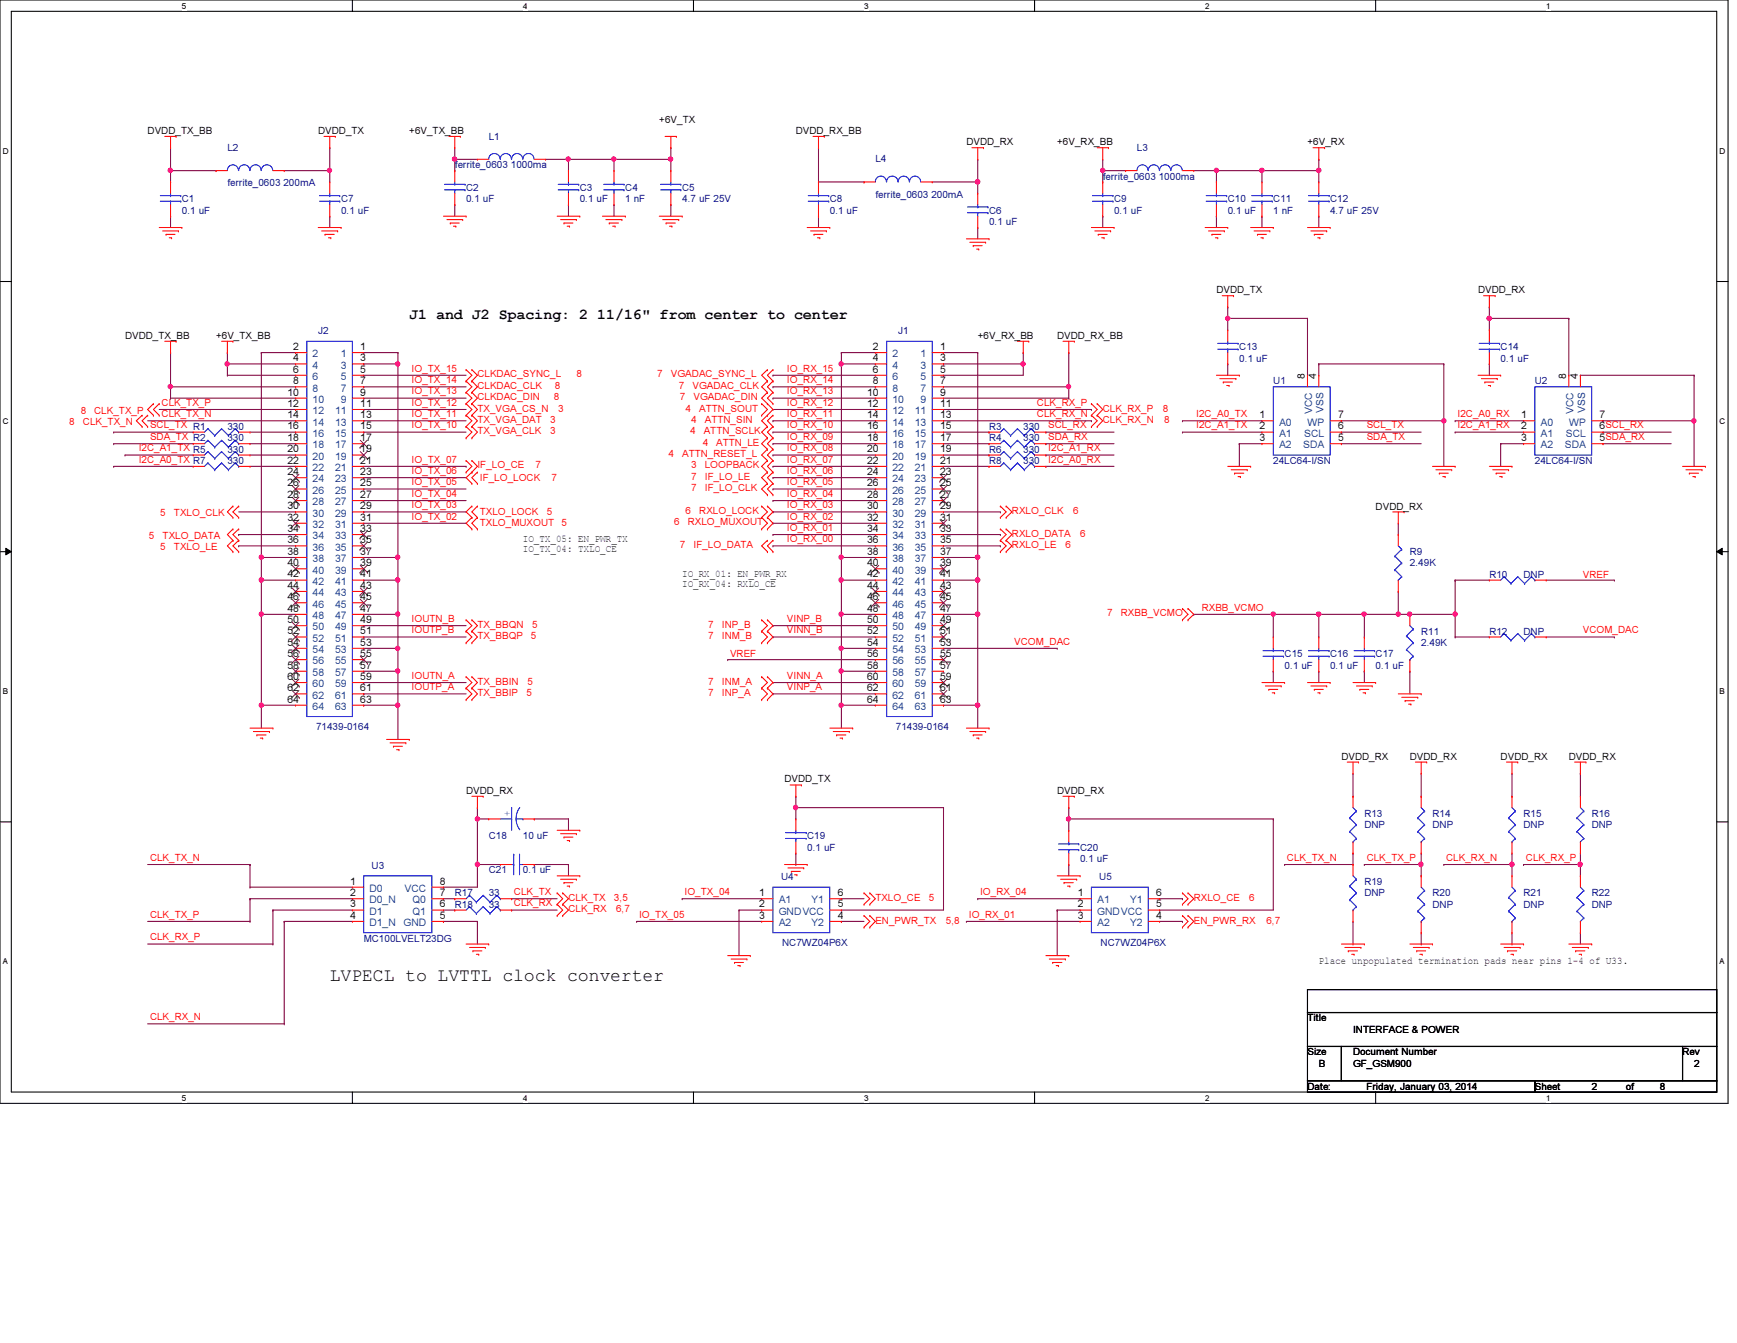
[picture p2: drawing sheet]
<svg xmlns="http://www.w3.org/2000/svg" width="279mm" height="216mm" viewBox="0 0 279 216" stroke-linecap="round" stroke-linejoin="round" font-family="sans-serif">
<defs><g id="words">
<text font-size="2.9" x="53" y="157.8">LVPECL to LVTTL clock converter</text>
<text font-size="2.4" x="65.8" y="51.3">J1 and J2 Spacing: 2 11/16&quot; from center to center</text>
<g font-size="1.7">
<text x="47.2" y="56.3">2</text>
<text x="47.2" y="58.1">4</text>
<text x="47.2" y="59.9">6</text>
<text x="58" y="56.3">1</text>
<text x="58" y="58.1">3</text>
<text x="58" y="59.9">5</text>
<text x="140.4" y="56.3">2</text>
<text x="140.4" y="58.1">4</text>
<text x="140.4" y="59.9">6</text>
<text x="151.2" y="56.3">1</text>
<text x="151.2" y="58.1">3</text>
<text x="151.2" y="59.9">5</text>
<text x="46.2" y="63.6">10</text>
<text x="46.2" y="65.4">12</text>
<text x="47.2" y="61.8">8</text>
<text x="58" y="61.8">7</text>
<text x="58" y="63.6">9</text>
<text x="58" y="65.4">11</text>
<text x="139.5" y="63.6">10</text>
<text x="139.5" y="65.4">12</text>
<text x="140.4" y="61.8">8</text>
<text x="151.2" y="61.8">7</text>
<text x="151.2" y="63.6">9</text>
<text x="151.2" y="65.4">11</text>
<text x="209.9" y="60.9" transform="rotate(-90 209.9 60.9)">8</text>
<text x="211.7" y="60.9" transform="rotate(-90 211.7 60.9)">4</text>
<text x="251.9" y="60.9" transform="rotate(-90 251.9 60.9)">8</text>
<text x="253.8" y="60.9" transform="rotate(-90 253.8 60.9)">4</text>
<text x="46.2" y="67.2">14</text>
<text x="46.2" y="69">16</text>
<text x="46.2" y="70.9">18</text>
<text x="58" y="67.2">13</text>
<text x="58" y="69">15</text>
<text x="58" y="70.9">17</text>
<text x="139.5" y="67.2">14</text>
<text x="139.5" y="69">16</text>
<text x="139.5" y="70.9">18</text>
<text x="151.2" y="67.2">13</text>
<text x="151.2" y="69">15</text>
<text x="151.2" y="70.9">17</text>
<text x="202.6" y="67.2">1</text>
<text x="202.6" y="69">2</text>
<text x="202.6" y="70.9">3</text>
<text x="215.2" y="67.2">7</text>
<text x="215.2" y="69">6</text>
<text x="215.2" y="70.9">5</text>
<text x="244.7" y="67.2">1</text>
<text x="244.7" y="69">2</text>
<text x="244.7" y="70.9">3</text>
<text x="257.3" y="67.2">7</text>
<text x="257.3" y="69">6SCL_RX</text>
<text x="257.3" y="70.9">5SDA_RX</text>
<text x="46.2" y="72.7">20</text>
<text x="46.2" y="74.5">22</text>
<text x="46.2" y="76.4">24</text>
<text x="58" y="72.7">19</text>
<text x="58" y="74.5">21</text>
<text x="58" y="76.4">23</text>
<text x="139.5" y="72.7">20</text>
<text x="139.5" y="74.5">22</text>
<text x="139.5" y="76.4">24</text>
<text x="151.2" y="72.7">19</text>
<text x="151.2" y="74.5">21</text>
<text x="151.2" y="76.4">23</text>
<text x="46.2" y="78.2">26</text>
<text x="46.2" y="80.1">28</text>
<text x="46.2" y="81.9">30</text>
<text x="46.2" y="83.7">32</text>
<text x="58" y="78.2">25</text>
<text x="58" y="80.1">27</text>
<text x="58" y="81.9">29</text>
<text x="58" y="83.7">31</text>
<text x="139.5" y="78.2">26</text>
<text x="139.5" y="80.1">28</text>
<text x="139.5" y="81.9">30</text>
<text x="139.5" y="83.7">32</text>
<text x="151.2" y="78.2">25</text>
<text x="151.2" y="80.1">27</text>
<text x="151.2" y="81.9">29</text>
<text x="151.2" y="83.7">31</text>
<text x="46.2" y="85.5">34</text>
<text x="46.2" y="87.3">36</text>
<text x="46.2" y="89.2">38</text>
<text x="58" y="85.5">33</text>
<text x="58" y="87.3">35</text>
<text x="58" y="89.2">37</text>
<text x="139.5" y="85.5">34</text>
<text x="139.5" y="87.3">36</text>
<text x="139.5" y="89.2">38</text>
<text x="151.2" y="85.5">33</text>
<text x="151.2" y="87.3">35</text>
<text x="151.2" y="89.2">37</text>
<text x="46.2" y="91">40</text>
<text x="46.2" y="92.8">42</text>
<text x="46.2" y="94.7">44</text>
<text x="58" y="91">39</text>
<text x="58" y="92.8">41</text>
<text x="58" y="94.7">43</text>
<text x="139.5" y="91">40</text>
<text x="139.5" y="92.8">42</text>
<text x="139.5" y="94.7">44</text>
<text x="151.2" y="91">39</text>
<text x="151.2" y="92.8">41</text>
<text x="151.2" y="94.7">43</text>
<text x="46.2" y="96.5">46</text>
<text x="46.2" y="98.3">48</text>
<text x="46.2" y="100.2">50</text>
<text x="46.2" y="102">52</text>
<text x="58" y="96.5">45</text>
<text x="58" y="98.3">47</text>
<text x="58" y="100.2">49</text>
<text x="58" y="102">51</text>
<text x="139.5" y="96.5">46</text>
<text x="139.5" y="98.3">48</text>
<text x="139.5" y="100.2">50</text>
<text x="139.5" y="102">52</text>
<text x="151.2" y="96.5">45</text>
<text x="151.2" y="98.3">47</text>
<text x="151.2" y="100.2">49</text>
<text x="151.2" y="102">51</text>
<text x="46.2" y="103.8">54</text>
<text x="46.2" y="105.6">56</text>
<text x="46.2" y="107.5">58</text>
<text x="58" y="103.8">53</text>
<text x="58" y="105.6">55</text>
<text x="58" y="107.5">57</text>
<text x="139.5" y="103.8">54</text>
<text x="139.5" y="105.6">56</text>
<text x="139.5" y="107.5">58</text>
<text x="151.2" y="103.8">53</text>
<text x="151.2" y="105.6">55</text>
<text x="151.2" y="107.5">57</text>
<text x="46.2" y="109.3">60</text>
<text x="46.2" y="111.1">62</text>
<text x="46.2" y="112.9">64</text>
<text x="58" y="109.3">59</text>
<text x="58" y="111.1">61</text>
<text x="58" y="112.9">63</text>
<text x="139.5" y="109.3">60</text>
<text x="139.5" y="111.1">62</text>
<text x="139.5" y="112.9">64</text>
<text x="151.2" y="109.3">59</text>
<text x="151.2" y="111.1">61</text>
<text x="151.2" y="112.9">63</text>
<text x="56.3" y="142.2">1</text>
<text x="70.7" y="142.2">8</text>
<text x="56.3" y="144.1">2</text>
<text x="56.3" y="145.9">3</text>
<text x="56.3" y="147.7">4</text>
<text x="70.7" y="145.9">6</text>
<text x="70.7" y="144.1">7</text>
<text x="70.7" y="147.7">5</text>
<text x="122.1" y="144.1">1</text>
<text x="122.1" y="145.9">2</text>
<text x="122.1" y="147.7">3</text>
<text x="134.7" y="147.7">4</text>
<text x="134.7" y="145.9">5</text>
<text x="134.7" y="144.1">6</text>
<text x="173.4" y="144.1">1</text>
<text x="173.4" y="145.9">2</text>
<text x="173.4" y="147.7">3</text>
<text x="186" y="147.7">4</text>
<text x="186" y="145.9">5</text>
<text x="186" y="144.1">6</text>
</g>
<g font-size="1.7" fill="#004080">
<text x="50.3" y="57.4">2</text>
<text x="50.3" y="59.3">4</text>
<text x="54.8" y="57.4">1</text>
<text x="54.8" y="59.3">3</text>
<text x="143.6" y="57.4">2</text>
<text x="143.6" y="59.3">4</text>
<text x="148.1" y="57.4">1</text>
<text x="148.1" y="59.3">3</text>
<text x="50.3" y="61.1">6</text>
<text x="50.3" y="62.9">8</text>
<text x="50.3" y="64.8">10</text>
<text x="54.8" y="61.1">5</text>
<text x="54.8" y="62.9">7</text>
<text x="54.8" y="64.8">9</text>
<text x="143.6" y="61.1">6</text>
<text x="143.6" y="62.9">8</text>
<text x="143.6" y="64.8">10</text>
<text x="148.1" y="61.1">5</text>
<text x="148.1" y="62.9">7</text>
<text x="148.1" y="64.8">9</text>
<text x="50.3" y="66.6">12</text>
<text x="50.3" y="68.4">14</text>
<text x="50.3" y="70.2">16</text>
<text x="53.9" y="66.6">11</text>
<text x="53.9" y="68.4">13</text>
<text x="53.9" y="70.2">15</text>
<text x="143.6" y="66.6">12</text>
<text x="143.6" y="68.4">14</text>
<text x="143.6" y="70.2">16</text>
<text x="147.2" y="66.6">11</text>
<text x="147.2" y="68.4">13</text>
<text x="147.2" y="70.2">15</text>
<text x="205.7" y="68.4">A0</text>
<text x="205.7" y="70.2">A1</text>
<text x="209.8" y="70.2">SCL</text>
<text x="210.3" y="68.4">WP</text>
<text x="211.1" y="66.6" transform="rotate(-90 211.1 66.6)">VCC</text>
<text x="212.9" y="66.4" transform="rotate(-90 212.9 66.4)">VSS</text>
<text x="247.8" y="68.4">A0</text>
<text x="247.8" y="70.2">A1</text>
<text x="251.9" y="70.2">SCL</text>
<text x="252.4" y="68.4">WP</text>
<text x="253.1" y="66.6" transform="rotate(-90 253.1 66.6)">VCC</text>
<text x="255" y="66.4" transform="rotate(-90 255 66.4)">VSS</text>
<text x="50.3" y="72.1">18</text>
<text x="50.3" y="73.9">20</text>
<text x="50.3" y="75.7">22</text>
<text x="50.3" y="77.6">24</text>
<text x="53.9" y="72.1">17</text>
<text x="53.9" y="73.9">19</text>
<text x="53.9" y="75.7">21</text>
<text x="53.9" y="77.6">23</text>
<text x="143.6" y="72.1">18</text>
<text x="143.6" y="73.9">20</text>
<text x="143.6" y="75.7">22</text>
<text x="143.6" y="77.6">24</text>
<text x="147.2" y="72.1">17</text>
<text x="147.2" y="73.9">19</text>
<text x="147.2" y="75.7">21</text>
<text x="147.2" y="77.6">23</text>
<text x="205.7" y="72.1">A2</text>
<text x="209.6" y="72.1">SDA</text>
<text x="247.8" y="72.1">A2</text>
<text x="251.7" y="72.1">SDA</text>
<text x="50.3" y="79.4">26</text>
<text x="50.3" y="81.2">28</text>
<text x="50.3" y="83.1">30</text>
<text x="53.9" y="79.4">25</text>
<text x="53.9" y="81.2">27</text>
<text x="53.9" y="83.1">29</text>
<text x="143.6" y="79.4">26</text>
<text x="143.6" y="81.2">28</text>
<text x="143.6" y="83.1">30</text>
<text x="147.2" y="79.4">25</text>
<text x="147.2" y="81.2">27</text>
<text x="147.2" y="83.1">29</text>
<text x="50.3" y="84.9">32</text>
<text x="50.3" y="86.7">34</text>
<text x="50.3" y="88.5">36</text>
<text x="53.9" y="84.9">31</text>
<text x="53.9" y="86.7">33</text>
<text x="53.9" y="88.5">35</text>
<text x="143.6" y="84.9">32</text>
<text x="143.6" y="86.7">34</text>
<text x="143.6" y="88.5">36</text>
<text x="147.2" y="84.9">31</text>
<text x="147.2" y="86.7">33</text>
<text x="147.2" y="88.5">35</text>
<text x="50.3" y="90.4">38</text>
<text x="50.3" y="92.2">40</text>
<text x="50.3" y="94">42</text>
<text x="50.3" y="95.8">44</text>
<text x="53.9" y="90.4">37</text>
<text x="53.9" y="92.2">39</text>
<text x="53.9" y="94">41</text>
<text x="53.9" y="95.8">43</text>
<text x="143.6" y="90.4">38</text>
<text x="143.6" y="92.2">40</text>
<text x="143.6" y="94">42</text>
<text x="143.6" y="95.8">44</text>
<text x="147.2" y="90.4">37</text>
<text x="147.2" y="92.2">39</text>
<text x="147.2" y="94">41</text>
<text x="147.2" y="95.8">43</text>
<text x="50.3" y="97.7">46</text>
<text x="50.3" y="99.5">48</text>
<text x="50.3" y="101.3">50</text>
<text x="53.9" y="97.7">45</text>
<text x="53.9" y="99.5">47</text>
<text x="53.9" y="101.3">49</text>
<text x="143.6" y="97.7">46</text>
<text x="143.6" y="99.5">48</text>
<text x="143.6" y="101.3">50</text>
<text x="147.2" y="97.7">45</text>
<text x="147.2" y="99.5">47</text>
<text x="147.2" y="101.3">49</text>
<text x="50.3" y="103.2">52</text>
<text x="50.3" y="105">54</text>
<text x="50.3" y="106.8">56</text>
<text x="53.9" y="103.2">51</text>
<text x="53.9" y="105">53</text>
<text x="53.9" y="106.8">55</text>
<text x="143.6" y="103.2">52</text>
<text x="143.6" y="105">54</text>
<text x="143.6" y="106.8">56</text>
<text x="147.2" y="103.2">51</text>
<text x="147.2" y="105">53</text>
<text x="147.2" y="106.8">55</text>
<text x="50.3" y="108.7">58</text>
<text x="50.3" y="110.5">60</text>
<text x="50.3" y="112.3">62</text>
<text x="53.9" y="108.7">57</text>
<text x="53.9" y="110.5">59</text>
<text x="53.9" y="112.3">61</text>
<text x="143.6" y="108.7">58</text>
<text x="143.6" y="110.5">60</text>
<text x="143.6" y="112.3">62</text>
<text x="147.2" y="108.7">57</text>
<text x="147.2" y="110.5">59</text>
<text x="147.2" y="112.3">61</text>
<text x="50.3" y="114.1">64</text>
<text x="53.9" y="114.1">63</text>
<text x="143.6" y="114.1">64</text>
<text x="147.2" y="114.1">63</text>
<text x="59.4" y="143.4">D0</text>
<text x="65.1" y="143.4">VCC</text>
<text x="59.4" y="145.2">D0_N</text>
<text x="59.4" y="147.1">D1</text>
<text x="59.4" y="148.9">D1_N</text>
<text x="64.9" y="148.9">GND</text>
<text x="66.3" y="147.1">Q1</text>
<text x="66.3" y="145.2">Q0</text>
<text x="125.3" y="145.2">A1</text>
<text x="125.3" y="147.1">GNDVCC</text>
<text x="125.3" y="148.9">A2</text>
<text x="130.6" y="148.9">Y2</text>
<text x="130.6" y="145.2">Y1</text>
<text x="176.5" y="145.2">A1</text>
<text x="176.5" y="147.1">GNDVCC</text>
<text x="176.5" y="148.9">A2</text>
<text x="181.8" y="148.9">Y2</text>
<text x="181.8" y="145.2">Y1</text>
</g>
<g font-size="1.6">
<text x="23.7" y="21.5">DVDD_TX_BB</text>
<text x="51.2" y="21.5">DVDD_TX</text>
<text x="65.8" y="21.5">+6V_TX_BB</text>
<text x="106" y="19.7">+6V_TX</text>
<text x="128" y="21.5">DVDD_RX_BB</text>
<text x="155.4" y="23.4">DVDD_RX</text>
<text x="170.1" y="23.4">+6V_RX_BB</text>
<text x="210.3" y="23.4">+6V_RX</text>
<text x="195.7" y="47.2">DVDD_TX</text>
<text x="237.7" y="47.2">DVDD_RX</text>
<text x="20.1" y="54.5">DVDD_TX_BB</text>
<text x="34.8" y="54.5">+6V_TX_BB</text>
<text x="157.3" y="54.5">+6V_RX_BB</text>
<text x="170.1" y="54.5">DVDD_RX_BB</text>
<text x="221.3" y="81.9">DVDD_RX</text>
<text x="84.1" y="87.2">IO_TX_05: EN_PWR_TX</text>
<text x="84.1" y="88.8">IO_TX_04: TXLO_CE</text>
<text x="109.7" y="92.7">IO_RX_01: EN_PWR_RX</text>
<text x="109.7" y="94.3">IO_RX_04: RXLO_CE</text>
<text x="126.2" y="125.8">DVDD_TX</text>
<text x="215.8" y="122.1">DVDD_RX</text>
<text x="226.8" y="122.1">DVDD_RX</text>
<text x="241.4" y="122.1">DVDD_RX</text>
<text x="252.3" y="122.1">DVDD_RX</text>
<text x="75" y="127.6">DVDD_RX</text>
<text x="170.1" y="127.6">DVDD_RX</text>
<text x="212.1" y="154.9">Place unpopulated termination pads near pins 1-4 of U33.</text>
<text x="210.3" y="164.2">Title</text>
<text x="217.6" y="166">INTERFACE &amp; POWER</text>
<text x="210.3" y="169.7">Size</text>
<text x="212.1" y="171.5">B</text>
<text x="217.6" y="171.5">GF_GSM900</text>
<text x="217.6" y="169.7">Document Number</text>
<text x="270.6" y="169.7">Rev</text>
<text x="272.5" y="171.5">2</text>
<text x="210.3" y="175.2">Date:</text>
<text x="219.8" y="175.2">Friday, January 03, 2014</text>
<text x="246.9" y="175.2">Sheet</text>
<text x="256" y="175.2">2</text>
<text x="261.5" y="175.2">of</text>
<text x="267" y="175.2">8</text>
</g>
<g font-size="1.6" fill="#000080">
<text x="78.6" y="22.5">L1</text>
<text x="36.6" y="24.3">L2</text>
<text x="36.6" y="30">ferrite_0603 200mA</text>
<text x="73.2" y="27.1">ferrite_0603 1000ma</text>
<text x="140.8" y="26.1">L4</text>
<text x="177.4" y="28.9">ferrite_0603 1000ma</text>
<text x="182.9" y="24.3">L3</text>
<text x="29.3" y="32.5">C1</text>
<text x="29.3" y="34.3">0.1 uF</text>
<text x="54.9" y="32.5">C7</text>
<text x="54.9" y="34.3">0.1 uF</text>
<text x="75" y="30.7">C2</text>
<text x="75" y="32.5">0.1 uF</text>
<text x="93.3" y="30.7">C3</text>
<text x="93.3" y="32.5">0.1 uF</text>
<text x="100.6" y="30.7">C4</text>
<text x="100.6" y="32.5">1 nF</text>
<text x="109.7" y="30.7">C5</text>
<text x="109.7" y="32.5">4.7 uF 25V</text>
<text x="133.5" y="32.5">C8</text>
<text x="133.5" y="34.3">0.1 uF</text>
<text x="140.8" y="31.8">ferrite_0603 200mA</text>
<text x="159.1" y="34.3">C6</text>
<text x="179.2" y="32.5">C9</text>
<text x="179.2" y="34.3">0.1 uF</text>
<text x="197.5" y="32.5">C10</text>
<text x="197.5" y="34.3">0.1 uF</text>
<text x="204.8" y="32.5">C11</text>
<text x="204.8" y="34.3">1 nF</text>
<text x="214" y="32.5">C12</text>
<text x="214" y="34.3">4.7 uF 25V</text>
<text x="159.1" y="36.2">0.1 uF</text>
<text x="51.2" y="53.7">J2</text>
<text x="144.5" y="53.7">J1</text>
<text x="199.3" y="56.3">C13</text>
<text x="199.3" y="58.1">0.1 uF</text>
<text x="241.4" y="56.3">C14</text>
<text x="241.4" y="58.1">0.1 uF</text>
<text x="204.8" y="61.8">U1</text>
<text x="246.9" y="61.8">U2</text>
<text x="36.6" y="69.1">330</text>
<text x="36.6" y="70.9">330</text>
<text x="159.1" y="69.1">R3</text>
<text x="159.1" y="70.9">R4</text>
<text x="164.6" y="69.1">330</text>
<text x="164.6" y="70.9">330</text>
<text x="36.6" y="72.8">330</text>
<text x="36.6" y="74.6">330</text>
<text x="159.1" y="72.8">R6</text>
<text x="159.1" y="74.6">R8</text>
<text x="164.6" y="72.8">330</text>
<text x="164.6" y="74.6">330</text>
<text x="204.8" y="74.6">24LC64-I/SN</text>
<text x="246.9" y="74.6">24LC64-I/SN</text>
<text x="226.8" y="89.2">R9</text>
<text x="226.8" y="91.1">2.49K</text>
<text x="239.6" y="92.9">R10</text>
<text x="245.1" y="92.9">DNP</text>
<text x="206.6" y="105.7">C15</text>
<text x="206.6" y="107.5">0.1 uF</text>
<text x="214" y="105.7">C16</text>
<text x="214" y="107.5">0.1 uF</text>
<text x="221.3" y="105.7">C17</text>
<text x="221.3" y="107.5">0.1 uF</text>
<text x="228.6" y="102">R11</text>
<text x="228.6" y="103.8">2.49K</text>
<text x="239.6" y="102">R12</text>
<text x="245.1" y="102">DNP</text>
<text x="50.8" y="117.4">71439-0164</text>
<text x="144.1" y="117.4">71439-0164</text>
<text x="219.5" y="131.3">R13</text>
<text x="230.4" y="131.3">R14</text>
<text x="245.1" y="131.3">R15</text>
<text x="256" y="131.3">R16</text>
<text x="78.6" y="134.9">C18</text>
<text x="84.1" y="134.9">10 uF</text>
<text x="129.8" y="134.9">C19</text>
<text x="129.8" y="136.8">0.1 uF</text>
<text x="173.7" y="136.8">C20</text>
<text x="219.5" y="133.1">DNP</text>
<text x="230.4" y="133.1">DNP</text>
<text x="245.1" y="133.1">DNP</text>
<text x="256" y="133.1">DNP</text>
<text x="59.8" y="139.7">U3</text>
<text x="78.6" y="140.4">C21</text>
<text x="84.1" y="140.4">0.1 uF</text>
<text x="125.6" y="141.5">U4</text>
<text x="173.7" y="138.6">0.1 uF</text>
<text x="176.8" y="141.5">U5</text>
<text x="219.5" y="142.2">R19</text>
<text x="73.2" y="145.9">R18</text>
<text x="73.2" y="144.1">R17</text>
<text x="78.6" y="145.9">33</text>
<text x="78.6" y="144.1">33</text>
<text x="219.5" y="144.1">DNP</text>
<text x="230.4" y="144.1">R20</text>
<text x="230.4" y="145.9">DNP</text>
<text x="245.1" y="144.1">R21</text>
<text x="245.1" y="145.9">DNP</text>
<text x="256" y="144.1">R22</text>
<text x="256" y="145.9">DNP</text>
<text x="58.5" y="151.4">MC100LVELT23DG</text>
<text x="125.8" y="152.1">NC7WZ04P6X</text>
<text x="177" y="152.1">NC7WZ04P6X</text>
</g>
<g font-size="1.6" fill="#f00">
<text x="66.2" y="59.7">IO_TX_15</text>
<text x="126.6" y="59.7">IO_RX_15</text>
<text x="26" y="65.2">CLK_TX_P</text>
<text x="66.2" y="61.6">IO_TX_14</text>
<text x="66.2" y="63.4">IO_TX_13</text>
<text x="66.2" y="65.2">IO_TX_12</text>
<text x="76.8" y="62.5">CLKDAC_CLK</text>
<text x="76.8" y="64.3">CLKDAC_DIN</text>
<text x="76.8" y="60.7">CLKDAC_SYNC_L</text>
<text x="89.1" y="64.3">8</text>
<text x="89.2" y="62.5">8</text>
<text x="92.7" y="60.7">8</text>
<text x="105.7" y="60.7">7</text>
<text x="107.9" y="60.7">VGADAC_SYNC_L</text>
<text x="109.2" y="62.5">7</text>
<text x="109.3" y="64.3">7</text>
<text x="111.4" y="62.5">VGADAC_CLK</text>
<text x="111.5" y="64.3">VGADAC_DIN</text>
<text x="126.6" y="61.6">IO_RX_14</text>
<text x="126.6" y="63.4">IO_RX_13</text>
<text x="126.6" y="65.2">IO_RX_12</text>
<text x="166.8" y="65.2">CLK_RX_P</text>
<text x="11.1" y="68.4">8</text>
<text x="13" y="66.5">8</text>
<text x="13.3" y="68.4">CLK_TX_N</text>
<text x="15.2" y="66.5">CLK_TX_P</text>
<text x="24.1" y="68.9">SCL_TX R1</text>
<text x="24.1" y="70.7">SDA_TX R2</text>
<text x="26" y="67.1">CLK_TX_N</text>
<text x="66.2" y="67.1">IO_TX_11</text>
<text x="66.2" y="68.9">IO_TX_10</text>
<text x="76.8" y="68">TX_VGA_DAT</text>
<text x="76.8" y="69.8">TX_VGA_CLK</text>
<text x="76.8" y="66.2">TX_VGA_CS_N</text>
<text x="88.5" y="69.8">3</text>
<text x="88.5" y="68">3</text>
<text x="89.8" y="66.2">3</text>
<text x="110.3" y="66.2">4</text>
<text x="111" y="69.8">4</text>
<text x="111.2" y="68">4</text>
<text x="112.5" y="66.2">ATTN_SOUT</text>
<text x="113" y="71.7">4</text>
<text x="113.2" y="69.8">ATTN_SCLK</text>
<text x="113.4" y="68">ATTN_SIN</text>
<text x="115.2" y="71.7">ATTN_LE</text>
<text x="126.6" y="67.1">IO_RX_11</text>
<text x="126.6" y="68.9">IO_RX_10</text>
<text x="126.6" y="70.7">IO_RX_09</text>
<text x="166.8" y="67.1">CLK_RX_N</text>
<text x="168.6" y="68.9">SCL_RX</text>
<text x="168.6" y="70.7">SDA_RX</text>
<text x="177.4" y="66.2">CLK_RX_P</text>
<text x="177.4" y="68">CLK_RX_N</text>
<text x="187.1" y="66.2">8</text>
<text x="187.2" y="68">8</text>
<text x="192.4" y="67.1">I2C_A0_TX</text>
<text x="192.4" y="68.9">I2C_A1_TX</text>
<text x="219.8" y="68.9">SCL_TX</text>
<text x="219.8" y="70.7">SDA_TX</text>
<text x="234.4" y="67.1">I2C_A0_RX</text>
<text x="234.4" y="68.9">I2C_A1_RX</text>
<text x="22.3" y="72.6">I2C_A1_TX R5</text>
<text x="22.3" y="74.4">I2C_A0_TX R7</text>
<text x="66.2" y="76.2">IO_TX_06</text>
<text x="66.2" y="74.4">IO_TX_07</text>
<text x="76.8" y="75.3">IF_LO_CE</text>
<text x="77.2" y="77.3">IF_LO_LOCK</text>
<text x="86.1" y="75.3">7</text>
<text x="88.7" y="77.3">7</text>
<text x="107.5" y="73.5">4</text>
<text x="109.7" y="73.5">ATTN_RESET_L</text>
<text x="111.2" y="77.1">7</text>
<text x="111.2" y="75.3">3</text>
<text x="113.4" y="77.1">IF_LO_LE</text>
<text x="113.4" y="75.3">LOOPBACK</text>
<text x="126.6" y="72.6">IO_RX_08</text>
<text x="126.6" y="74.4">IO_RX_07</text>
<text x="126.6" y="76.2">IO_RX_06</text>
<text x="168.6" y="72.6">I2C_A1_RX</text>
<text x="168.6" y="74.4">I2C_A0_RX</text>
<text x="25.8" y="83">5</text>
<text x="28" y="83">TXLO_CLK</text>
<text x="66.2" y="78">IO_TX_05</text>
<text x="66.2" y="79.9">IO_TX_04</text>
<text x="66.2" y="81.7">IO_TX_03</text>
<text x="66.2" y="83.5">IO_TX_02</text>
<text x="77.2" y="82.8">TXLO_LOCK</text>
<text x="88" y="82.8">5</text>
<text x="110.3" y="82.6">6</text>
<text x="111.2" y="79">7</text>
<text x="112.5" y="82.6">RXLO_LOCK</text>
<text x="113.4" y="79">IF_LO_CLK</text>
<text x="126.6" y="78">IO_RX_05</text>
<text x="126.6" y="79.9">IO_RX_04</text>
<text x="126.6" y="81.7">IO_RX_03</text>
<text x="126.6" y="83.5">IO_RX_02</text>
<text x="162.8" y="82.6">RXLO_CLK</text>
<text x="172.6" y="82.6">6</text>
<text x="24" y="86.7">5</text>
<text x="25.8" y="88.5">5</text>
<text x="26.2" y="86.7">TXLO_DATA</text>
<text x="28" y="88.5">TXLO_LE</text>
<text x="77.2" y="84.6">TXLO_MUXOUT</text>
<text x="90.3" y="84.6">5</text>
<text x="108.5" y="84.5">6</text>
<text x="109.3" y="88.1">7</text>
<text x="110.6" y="84.5">RXLO_MUXOUT</text>
<text x="111.5" y="88.1">IF_LO_DATA</text>
<text x="126.6" y="85.3">IO_RX_01</text>
<text x="126.6" y="87.2">IO_RX_00</text>
<text x="162.8" y="86.3">RXLO_DATA</text>
<text x="162.8" y="88.1">RXLO_LE</text>
<text x="171.4" y="88.1">6</text>
<text x="173.7" y="86.3">6</text>
<text x="254.6" y="92.9">VREF</text>
<text x="66.2" y="100">IOUTN_B</text>
<text x="66.2" y="101.8">IOUTP_B</text>
<text x="76.8" y="100.9">TX_BBQN</text>
<text x="85.6" y="100.9">5</text>
<text x="113.9" y="100.9">7</text>
<text x="116.1" y="100.9">INP_B</text>
<text x="126.6" y="100">VINP_B</text>
<text x="126.6" y="101.8">VINN_B</text>
<text x="178.1" y="99.1">7</text>
<text x="180.3" y="99.1">RXBB_VCMO</text>
<text x="193.3" y="98.2">RXBB_VCMO</text>
<text x="254.6" y="101.8">VCOM_DAC</text>
<text x="76.8" y="102.7">TX_BBQP</text>
<text x="85.4" y="102.7">5</text>
<text x="113.9" y="102.7">7</text>
<text x="116.1" y="102.7">INM_B</text>
<text x="117.4" y="105.7">VREF</text>
<text x="163.2" y="103.6">VCOM_DAC</text>
<text x="66.2" y="109.1">IOUTN_A</text>
<text x="66.2" y="111">IOUTP_A</text>
<text x="76.8" y="110.1">TX_BBIN</text>
<text x="76.8" y="111.9">TX_BBIP</text>
<text x="84.7" y="111.9">5</text>
<text x="84.8" y="110.1">5</text>
<text x="113.9" y="110.1">7</text>
<text x="113.9" y="111.9">7</text>
<text x="116.1" y="110.1">INM_A</text>
<text x="116.1" y="111.9">INP_A</text>
<text x="126.6" y="109.1">VINN_A</text>
<text x="126.6" y="111">VINP_A</text>
<text x="24.1" y="138.4">CLK_TX_N</text>
<text x="82.7" y="143.9">CLK_TX</text>
<text x="110.1" y="143.9">IO_TX_04</text>
<text x="157.6" y="143.9">IO_RX_04</text>
<text x="207" y="138.4">CLK_TX_N</text>
<text x="219.8" y="138.4">CLK_TX_P</text>
<text x="232.6" y="138.4">CLK_RX_N</text>
<text x="245.4" y="138.4">CLK_RX_P</text>
<text x="24.1" y="147.5">CLK_TX_P</text>
<text x="82.7" y="145.7">CLK_RX</text>
<text x="91.4" y="144.8">CLK_TX</text>
<text x="91.4" y="146.6">CLK_RX</text>
<text x="98.8" y="144.8">3,5</text>
<text x="99.1" y="146.6">6,7</text>
<text x="102.8" y="147.5">IO_TX_05</text>
<text x="140.8" y="144.8">TXLO_CE</text>
<text x="140.8" y="148.5">EN_PWR_TX</text>
<text x="149.4" y="144.8">5</text>
<text x="152.1" y="148.5">5,8</text>
<text x="155.8" y="147.5">IO_RX_01</text>
<text x="192" y="144.8">RXLO_CE</text>
<text x="192" y="148.5">EN_PWR_RX</text>
<text x="201" y="144.8">6</text>
<text x="203.7" y="148.5">6,7</text>
<text x="24.1" y="151.2">CLK_RX_P</text>
<text x="24.1" y="164">CLK_RX_N</text>
</g>
<text font-size="1.6" fill="#00f" x="82" y="131.1" transform="rotate(-90 82 131.1)">+</text>
<g font-size="1.3">
<text x="29.3" y="1.4">5</text>
<text x="84.1" y="1.4">4</text>
<text x="139" y="1.4">3</text>
<text x="193.8" y="1.4">2</text>
<text x="248.7" y="1.4">1</text>
<text x=".5" y="24.7">D</text>
<text x="276.6" y="24.7">D</text>
<text x=".5" y="68.2">C</text>
<text x="276.6" y="68.2">C</text>
<text x=".5" y="111.6">B</text>
<text x="276.6" y="111.6">B</text>
<text x=".5" y="155">A</text>
<text x="276.6" y="155">A</text>
<text x="29.3" y="177">5</text>
<text x="84.1" y="177">4</text>
<text x="139" y="177">3</text>
<text x="193.8" y="177">2</text>
<text x="248.7" y="177">1</text>
</g>
</g></defs>
<path d="M0 0h278v177.4h-278zM1.8 1.8h274.3v173.8h-274.3z" fill="none" stroke="#000" stroke-width=".17"/>
<g fill="#fff">
<path d="M29.3 .2h.7v1.5h-.7z"/>
<path d="M29.3 175.8h.7v1.4h-.7z"/>
</g>
<path d="M56.7 0v1.8M56.7 175.6v1.8" fill="none" stroke="#000" stroke-width=".17"/>
<g fill="#fff">
<path d="M84.1 .2h.7v1.5h-.7z"/>
<path d="M84.1 175.8h.7v1.4h-.7z"/>
</g>
<path d="M111.5 0v1.8M111.5 175.6v1.8" fill="none" stroke="#000" stroke-width=".17"/>
<g fill="#fff">
<path d="M139 .2h.7v1.5h-.7z"/>
<path d="M139 175.8h.7v1.4h-.7z"/>
</g>
<path d="M166.4 0v1.8M166.4 175.6v1.8" fill="none" stroke="#000" stroke-width=".17"/>
<g fill="#fff">
<path d="M193.8 .2h.8v1.5h-.8z"/>
<path d="M193.8 175.8h.8v1.4h-.8z"/>
</g>
<path d="M221.3 0v1.8M221.3 175.6v1.8" fill="none" stroke="#000" stroke-width=".17"/>
<g fill="#fff">
<path d="M248.7 .2h.7v1.5h-.7z"/>
<path d="M248.7 175.8h.7v1.4h-.7z"/>
<path d="M.5 23.5h.9v1.5h-.9z"/>
<path d="M276.6 23.5h.9v1.5h-.9z"/>
<path d="M.5 67h.9v1.5h-.9z"/>
<path d="M276.6 67h.9v1.5h-.9z"/>
</g>
<path d="M0 45.3h1.8M276.1 45.3h1.9" fill="none" stroke="#000" stroke-width=".17"/>
<g fill="#fff">
<path d="M.5 110.4h.8v1.5h-.8z"/>
<path d="M276.6 110.4h.9v1.5h-.9z"/>
</g>
<path d="M0 88.7h1.8M276.1 88.7h1.9" fill="none" stroke="#000" stroke-width=".17"/>
<path d="M.9 88.1l.9 .6-.9 .5zM276.1 88.7l.9-.6v1.1z" fill="#000"/>
<path d="M.9 88.1l.9 .6-.9 .5zM276.1 88.7l.9-.6v1.1z" fill="none" stroke="#000" stroke-width=".16"/>
<g fill="#fff">
<path d="M.5 153.8h.8v1.5h-.8z"/>
<path d="M276.6 153.8h.9v1.5h-.9z"/>
</g>
<path d="M0 132.1h1.8M276.1 132.1h1.9" fill="none" stroke="#000" stroke-width=".17"/>
<path d="M58.5 56.7h.1M58.5 58.5h.1M58.5 56.7h5.5M58.5 58.5h5.5M64 56.7h.1M64 58.5h.1M64 56.7v32.9" fill="none" stroke="#800040" stroke-width=".17"/>
<circle cx="64" cy="58.5" r=".34" fill="#f0f"/>
<circle cx="64" cy="58.5" r=".34" fill="none" stroke="#f0f" stroke-width=".17"/>
<path d="M58.5 89.6h.1M58.5 89.6h5.5M64 93.3h.1M64 93.3v5.5" fill="none" stroke="#800040" stroke-width=".17"/>
<circle cx="64" cy="98.7" r=".34" fill="#f0f"/>
<circle cx="64" cy="98.7" r=".34" fill="none" stroke="#f0f" stroke-width=".17"/>
<path d="M58.5 93.3h.1M58.5 93.3h5.5M58.5 104.2h.1M58.5 104.2h5.5" fill="none" stroke="#800040" stroke-width=".17"/>
<circle cx="64" cy="104.2" r=".34" fill="#f0f"/>
<circle cx="64" cy="104.2" r=".34" fill="none" stroke="#f0f" stroke-width=".17"/>
<path d="M42 56.7h.1M42 56.7h5.5M42 56.7v36.6M42 89.6h.1M42 89.6h5.5M58.5 107.9h.1M58.5 113.4h.1M58.5 107.9h5.5M58.5 113.4h5.5M64 113.4h.1M64 113.4v5.5" fill="none" stroke="#800040" stroke-width=".17"/>
<circle cx="42" cy="93.2" r=".35" fill="#f0f"/>
<circle cx="42" cy="93.2" r=".35" fill="none" stroke="#f0f" stroke-width=".17"/>
<circle cx="42" cy="89.6" r=".34" fill="#f0f"/>
<circle cx="42" cy="89.6" r=".34" fill="none" stroke="#f0f" stroke-width=".17"/>
<g fill="none" stroke="#800040" stroke-width=".17">
<path d="M135.3 56.7h.1M135.3 58.5h.1M135.3 56.7h5.5M135.3 58.5v31.1M42 93.3h.1M42 98.8h.1M42 93.3h5.5M42 93.3v5.5M42 98.8h5.5M135.3 89.6h.1M135.3 89.6h5.5M42 113.4h.1"/>
<path d="M42 113.4v3.7M42 113.4h5.5"/>
</g>
<circle cx="135.3" cy="89.6" r=".34" fill="#f0f"/>
<circle cx="135.3" cy="89.6" r=".34" fill="none" stroke="#f0f" stroke-width=".17"/>
<path d="M135.3 89.6h.1M135.3 93.3h.1M135.3 89.6v3.7M135.3 93.3h5.5" fill="none" stroke="#800040" stroke-width=".17"/>
<circle cx="135.3" cy="93.2" r=".35" fill="#f0f"/>
<circle cx="135.3" cy="93.2" r=".35" fill="none" stroke="#f0f" stroke-width=".17"/>
<path d="M135.3 93.3h.1M135.3 98.8h.1M135.3 93.3v5.5M135.3 98.8h5.5" fill="none" stroke="#800040" stroke-width=".17"/>
<circle cx="135.3" cy="98.7" r=".34" fill="#f0f"/>
<circle cx="135.3" cy="98.7" r=".34" fill="none" stroke="#f0f" stroke-width=".17"/>
<path d="M135.3 113.4h.1M135.3 113.4v3.7M135.3 113.4h5.5" fill="none" stroke="#800040" stroke-width=".17"/>
<circle cx="135.3" cy="113.4" r=".34" fill="#f0f"/>
<circle cx="135.3" cy="113.4" r=".34" fill="none" stroke="#f0f" stroke-width=".17"/>
<path d="M151.8 56.7h.1M151.8 56.7h5.5M157.3 56.7h.1M157.3 56.7v36.6M151.8 89.6h.1M151.8 89.6h5.5M157.3 89.6h.1" fill="none" stroke="#800040" stroke-width=".17"/>
<circle cx="157.2" cy="93.2" r=".37" fill="#f0f"/>
<circle cx="157.2" cy="93.2" r=".37" fill="none" stroke="#f0f" stroke-width=".17"/>
<circle cx="157.2" cy="89.6" r=".36" fill="#f0f"/>
<circle cx="157.2" cy="89.6" r=".36" fill="none" stroke="#f0f" stroke-width=".17"/>
<path d="M151.8 93.3h.1M151.8 98.8h.1M151.8 93.3h5.5M151.8 98.8h5.5M157.3 93.3h.1M157.3 98.8h.1M157.3 93.3v20.1" fill="none" stroke="#800040" stroke-width=".17"/>
<circle cx="157.2" cy="113.4" r=".36" fill="#f0f"/>
<circle cx="157.2" cy="113.4" r=".36" fill="none" stroke="#f0f" stroke-width=".17"/>
<circle cx="157.2" cy="98.7" r=".36" fill="#f0f"/>
<circle cx="157.2" cy="98.7" r=".36" fill="none" stroke="#f0f" stroke-width=".17"/>
<path d="M36.6 58.5h.1M36.6 56.7h.1M36.6 58.5h10.9M36.6 56.7v1.8M151.8 113.4h.1M151.8 113.4h5.5M157.3 113.4h.1M157.3 113.4v3.7" fill="none" stroke="#800040" stroke-width=".17"/>
<circle cx="36.5" cy="58.5" r=".34" fill="#f0f"/>
<circle cx="36.5" cy="58.5" r=".34" fill="none" stroke="#f0f" stroke-width=".17"/>
<path d="M36.6 58.5h.1M36.6 58.5v1.8M27.4 62.2h.1M27.4 62.2h20.1M36.6 60.3h.1M36.6 60.3h10.9" fill="none" stroke="#800040" stroke-width=".17"/>
<circle cx="27.4" cy="62.1" r=".34" fill="#f0f"/>
<circle cx="27.4" cy="62.1" r=".34" fill="none" stroke="#f0f" stroke-width=".17"/>
<path d="M27.4 56.7h.1M27.4 56.7v7.3M27.4 64h.1M27.4 62.2h.1M27.4 64h20.1M171.9 62.2h.1M171.9 62.2v1.8" fill="none" stroke="#800040" stroke-width=".17"/>
<circle cx="171.9" cy="62.1" r=".34" fill="#f0f"/>
<circle cx="171.9" cy="62.1" r=".34" fill="none" stroke="#f0f" stroke-width=".17"/>
<path d="M131.7 23.7h.1M131.7 34.8h.1M131.7 23.7v5.6M131.7 34.8v1.8M195.7 34.8h.1M195.7 34.8v1.8M203 34.8h.1M203 27.4h.1M203 34.8v1.8M203 27.4h9.1M212.1 34.8h.1M212.1 34.8v1.8" fill="none" stroke="#800040" stroke-width=".17"/>
<circle cx="212.1" cy="27.4" r=".36" fill="#f0f"/>
<circle cx="212.1" cy="27.4" r=".36" fill="none" stroke="#f0f" stroke-width=".17"/>
<circle cx="203" cy="27.4" r=".36" fill="#f0f"/>
<circle cx="203" cy="27.4" r=".36" fill="none" stroke="#f0f" stroke-width=".17"/>
<g fill="none" stroke="#800040" stroke-width=".17">
<path d="M203 27.4h.1M203 27.4v1.9M212.1 27.4h.1M212.1 27.4v1.9M135.3 58.5h.1M135.3 58.5h5.5M58.5 98.8h.1M58.5 98.8h5.5M64 98.8h.1M64 98.8v9.1M64 104.2h.1M135.3 107.9h.1"/>
<path d="M135.3 107.9v5.5"/>
</g>
<circle cx="135.3" cy="58.5" r=".34" fill="#f0f"/>
<circle cx="135.3" cy="58.5" r=".34" fill="none" stroke="#f0f" stroke-width=".17"/>
<path d="M135.3 56.7h.1M135.3 56.7v1.8M135.3 104.2h.1M135.3 104.2h5.5" fill="none" stroke="#800040" stroke-width=".17"/>
<circle cx="135.3" cy="104.2" r=".34" fill="#f0f"/>
<circle cx="135.3" cy="104.2" r=".34" fill="none" stroke="#f0f" stroke-width=".17"/>
<path d="M135.3 98.8h.1M135.3 98.8v5.4M135.3 107.9h.1M135.3 107.9h5.5" fill="none" stroke="#800040" stroke-width=".17"/>
<circle cx="135.3" cy="107.9" r=".34" fill="#f0f"/>
<circle cx="135.3" cy="107.9" r=".34" fill="none" stroke="#f0f" stroke-width=".17"/>
<path d="M164.6 56.7h.1M164.6 56.7v1.8M135.3 104.2h.1M135.3 104.2v3.7" fill="none" stroke="#800040" stroke-width=".17"/>
<circle cx="164.5" cy="58.5" r=".34" fill="#f0f"/>
<circle cx="164.5" cy="58.5" r=".34" fill="none" stroke="#f0f" stroke-width=".17"/>
<path d="M151.8 58.5h.1M151.8 58.5h12.8M164.6 58.5h.1M164.6 58.5v1.8h-12.8M151.8 60.3h.1M151.8 62.2h20.1M151.8 64h20.1M171.9 62.2h.1M171.9 64h.1M64 89.6h.1M64 89.6v3.7" fill="none" stroke="#800040" stroke-width=".17"/>
<circle cx="63.9" cy="93.2" r=".35" fill="#f0f"/>
<circle cx="63.9" cy="93.2" r=".35" fill="none" stroke="#f0f" stroke-width=".17"/>
<circle cx="64" cy="89.6" r=".34" fill="#f0f"/>
<circle cx="64" cy="89.6" r=".34" fill="none" stroke="#f0f" stroke-width=".17"/>
<path d="M64 107.9h.1M64 107.9v5.5" fill="none" stroke="#800040" stroke-width=".17"/>
<circle cx="64" cy="113.4" r=".34" fill="#f0f"/>
<circle cx="64" cy="113.4" r=".34" fill="none" stroke="#f0f" stroke-width=".17"/>
<circle cx="64" cy="107.9" r=".34" fill="#f0f"/>
<circle cx="64" cy="107.9" r=".34" fill="none" stroke="#f0f" stroke-width=".17"/>
<path d="M42 98.8h.1M42 98.8v14.6" fill="none" stroke="#800040" stroke-width=".17"/>
<circle cx="42" cy="113.4" r=".34" fill="#f0f"/>
<circle cx="42" cy="113.4" r=".34" fill="none" stroke="#f0f" stroke-width=".17"/>
<circle cx="42" cy="98.7" r=".34" fill="#f0f"/>
<circle cx="42" cy="98.7" r=".34" fill="none" stroke="#f0f" stroke-width=".17"/>
<g fill="none" stroke="#800040" stroke-width=".17">
<path d="M171.9 56.7h.1M171.9 56.7v5.5M18.3 69.5h.1M18.3 71.3h.1M18.3 75h.1M18.3 69.5h12.8M18.3 71.3h12.8M18.3 75h12.8M20.1 73.2h.1M20.1 73.2h11M23.7 67.6h23.8M25.6 65.8h21.9"/>
<path d="M40.2 69.5h7.3M40.2 71.3h7.3M40.2 73.2h7.3M40.2 75h7.3M47.5 65.8h.1M47.5 67.6h.1M47.5 69.5h.1M47.5 71.3h.1M47.5 73.2h.1M47.5 75h.1M58.5 60.3h.1M58.5 62.2h.1"/>
<path d="M58.5 64h.1M58.5 65.8h.1M58.5 67.6h.1M58.5 69.5h.1M58.5 76.8h.1M58.5 78.6h.1M58.5 60.3h16.5M58.5 62.2h16.5M58.5 64h16.5M58.5 65.8h16.5M58.5 67.6h16.5M58.5 69.5h16.5"/>
<path d="M58.5 76.8h16.5M58.5 78.6h16.5M124.3 60.3h.1M124.3 62.2h.1M124.3 64h.1M124.3 65.8h.1M124.3 67.6h.1M124.3 69.5h.1M124.3 71.3h.1M124.3 73.2h.1M124.3 75h.1M124.3 76.8h.1"/>
<path d="M124.3 78.6h.1M124.3 60.3h16.5M124.3 62.2h16.5M124.3 64h16.5M124.3 65.8h16.5M124.3 67.6h16.5M124.3 69.5h16.5M124.3 76.8h16.5M124.3 78.6h16.5M124.3 71.3h16.5M124.3 73.2h16.5M124.3 75h16.5"/>
<path d="M151.8 65.8h23.8M151.8 67.6h23.8M151.8 69.5h7.3M151.8 71.3h7.3M151.8 73.2h7.3M151.8 75h7.3M159.1 69.5h.1M159.1 71.3h.1M159.1 73.2h.1M159.1 75h.1M168.2 69.5h.1M168.2 71.3h.1"/>
<path d="M168.2 73.2h.1M168.2 75h.1M168.2 69.5h11M168.2 71.3h11M168.2 73.2h11M168.2 75h11M175.6 65.8h.1M175.6 67.6h.1M38.4 85.9h.1M38.4 87.8h.1M38.4 85.9h9.1M38.4 87.8h9.1"/>
<path d="M58.5 80.5h.1M58.5 82.3h.1M58.5 84.1h.1M58.5 80.5h16.5M58.5 82.3h16.5M58.5 84.1h16.5M124.3 80.5h.1M124.3 82.3h.1M124.3 84.1h.1M124.3 80.5h16.5M124.3 82.3h16.5M124.3 84.1h16.5"/>
<path d="M151.8 82.3h9.1M151.8 85.9h9.1M151.8 87.8h9.1M160.9 85.9h.1M160.9 87.8h.1M160.9 82.3h.1M58.5 100.6h.1M58.5 102.4h.1M58.5 109.7h.1M58.5 111.5h.1M58.5 100.6h16.5M58.5 102.4h16.5"/>
<path d="M58.5 109.7h16.5M58.5 111.5h16.5M117.1 106h.1M117.1 106h23.7M124.3 100.6h.1M124.3 102.4h.1M124.3 109.7h.1M124.3 111.5h.1M124.3 100.6h16.5M124.3 102.4h16.5M124.3 109.7h16.5M124.3 111.5h16.5"/>
<path d="M151.8 104.2h18.3M170.1 104.2h.1M23.7 139h16.5M40.2 139h.1M76.8 129.8h.1M76.8 139h.1M76.8 131.7h.1M76.8 139h3.7M76.8 129.8v12.8h-5.5M76.8 131.7h1.8M85.9 139h.1M85.9 139h5.5"/>
<path d="M91.4 139h.1M91.4 139v1.8M40.2 144.5h.1M40.2 144.5h16.5M43.9 146.3h.1M43.9 146.3h12.8M45.7 148.1h.1M45.7 148.1h11M71.3 148.1h.1M71.3 142.6h.1M71.3 148.1h5.5M76.8 148.1h.1"/>
<path d="M76.8 148.1v3.7M82.3 144.5h.1M82.3 146.3h.1M82.3 146.3h7.3M82.3 144.5h7.3"/>
</g>
<circle cx="76.8" cy="139" r=".35" fill="#f0f"/>
<circle cx="76.8" cy="139" r=".35" fill="none" stroke="#f0f" stroke-width=".17"/>
<circle cx="76.8" cy="131.7" r=".34" fill="#f0f"/>
<circle cx="76.8" cy="131.7" r=".34" fill="none" stroke="#f0f" stroke-width=".17"/>
<g fill="none" stroke="#800040" stroke-width=".17">
<path d="M257.9 67.6h.1M257.9 67.6h14.6M272.5 67.6h.1M272.5 67.6v7.4M40.2 139h.1M40.2 139v3.6M85.9 131.7h.1M85.9 131.7h5.5M91.4 131.7h.1M91.4 131.7v1.8M23.7 148.1h16.5M23.7 151.8h20.2"/>
<path d="M40.2 142.6h.1M40.2 144.5h.1M40.2 148.1h.1M40.2 144.5v3.6M40.2 142.6h16.5M43.9 146.3h.1M43.9 151.8h.1M43.9 146.3v5.5M45.7 148.1h.1M45.7 148.1v16.5M23.7 164.6h22M45.7 164.6h.1"/>
</g>
<circle cx="272.5" cy="67.6" r=".34" fill="#f0f"/>
<circle cx="272.5" cy="67.6" r=".34" fill="none" stroke="#f0f" stroke-width=".17"/>
<path d="M215.8 67.6h.1M215.8 67.6h16.4M232.2 67.6h.1M232.2 67.6v7.4" fill="none" stroke="#800040" stroke-width=".17"/>
<circle cx="232.2" cy="67.6" r=".34" fill="#f0f"/>
<circle cx="232.2" cy="67.6" r=".34" fill="none" stroke="#f0f" stroke-width=".17"/>
<g fill="none" stroke="#800040" stroke-width=".17">
<path d="M212.1 58.5h.1M212.1 58.5v1.8M212.1 58.5h20.1M232.2 58.5h.1M232.2 58.5v9.1M239.6 49.4h.1M239.6 58.5h.1M239.6 51.2h.1M239.6 49.4v1.8M239.6 58.5v1.8M239.6 51.2h12.7M254.2 60.3h.1"/>
<path d="M254.2 60.3h18.3M272.5 60.3h.1M272.5 60.3v7.3"/>
</g>
<circle cx="239.5" cy="51.2" r=".36" fill="#f0f"/>
<circle cx="239.5" cy="51.2" r=".36" fill="none" stroke="#f0f" stroke-width=".17"/>
<path d="M197.5 49.4h.1M197.5 58.5h.1M197.5 51.2h.1M197.5 49.4v1.8M197.5 58.5v1.8M197.5 51.2h12.8M252.3 51.2h.1M252.3 51.2v9.1" fill="none" stroke="#800040" stroke-width=".17"/>
<circle cx="197.5" cy="51.2" r=".34" fill="#f0f"/>
<circle cx="197.5" cy="51.2" r=".34" fill="none" stroke="#f0f" stroke-width=".17"/>
<g fill="none" stroke="#800040" stroke-width=".17">
<path d="M131.7 29.3h7.3M139 29.3h.1M149.9 29.3h7.4M157.3 36.6h.1M157.3 29.3h.1M157.3 36.6v1.8M210.3 51.2h.1M210.3 51.2v9.1M190.2 67.6h.1M190.2 69.5h.1M190.2 67.6h12.8M190.2 69.5h12.8"/>
<path d="M199.3 71.3h.1M199.3 71.3h3.7M199.3 71.3v3.7M215.8 69.5h.1M215.8 71.3h.1M215.8 69.5h12.8M215.8 71.3h12.8M234.1 67.6h.1M234.1 69.5h.1M234.1 67.6h11M234.1 69.5h11M241.4 71.3h.1"/>
<path d="M241.4 71.3v3.7M241.4 71.3h3.7M257.9 69.5h.1M257.9 71.3h.1M257.9 69.5h10.9M257.9 71.3h10.9"/>
</g>
<circle cx="157.2" cy="29.2" r=".37" fill="#f0f"/>
<circle cx="157.2" cy="29.2" r=".37" fill="none" stroke="#f0f" stroke-width=".17"/>
<path d="M157.3 25.6h.1M157.3 29.3h.1M157.3 25.6v5.5M192 27.4h11M195.7 27.4h.1M195.7 27.4v1.9M197.5 51.2h.1M197.5 51.2v1.8M239.6 51.2h.1M239.6 51.2v1.8" fill="none" stroke="#800040" stroke-width=".17"/>
<circle cx="195.7" cy="27.4" r=".34" fill="#f0f"/>
<circle cx="195.7" cy="27.4" r=".34" fill="none" stroke="#f0f" stroke-width=".17"/>
<path d="M177.4 34.8h.1M177.4 27.4h.1M177.4 25.6v1.8M177.4 34.8v1.8" fill="none" stroke="#800040" stroke-width=".17"/>
<circle cx="177.4" cy="27.4" r=".34" fill="#f0f"/>
<circle cx="177.4" cy="27.4" r=".34" fill="none" stroke="#f0f" stroke-width=".17"/>
<path d="M27.4 27.4h.1M27.4 23.7v3.7M177.4 27.4h.1M177.4 29.3h.1M177.4 27.4h3.7M177.4 27.4v1.9" fill="none" stroke="#800040" stroke-width=".17"/>
<circle cx="27.4" cy="27.4" r=".34" fill="#f0f"/>
<circle cx="27.4" cy="27.4" r=".34" fill="none" stroke="#f0f" stroke-width=".17"/>
<path d="M27.4 34.8h.1M27.4 34.8v1.8M91.4 32.9h.1M91.4 32.9v1.9M98.8 32.9h.1M98.8 25.6h.1M98.8 32.9v1.9M98.8 25.6h9.1M107.9 32.9h.1M107.9 32.9v1.9" fill="none" stroke="#800040" stroke-width=".17"/>
<circle cx="107.9" cy="25.6" r=".34" fill="#f0f"/>
<circle cx="107.9" cy="25.6" r=".34" fill="none" stroke="#f0f" stroke-width=".17"/>
<circle cx="98.7" cy="25.6" r=".34" fill="#f0f"/>
<circle cx="98.7" cy="25.6" r=".34" fill="none" stroke="#f0f" stroke-width=".17"/>
<path d="M45.7 27.4h7.3M53 34.8h.1M53 27.4h.1M53 23.7h.1M53 23.7v3.7M53 34.8v1.8M98.8 25.6h.1M98.8 25.6v1.8M107.9 25.6h.1M107.9 25.6v1.8" fill="none" stroke="#800040" stroke-width=".17"/>
<circle cx="53" cy="27.4" r=".34" fill="#f0f"/>
<circle cx="53" cy="27.4" r=".34" fill="none" stroke="#f0f" stroke-width=".17"/>
<path d="M53 27.4h.1M53 27.4v1.9M91.4 25.6h.1M91.4 25.6h7.4" fill="none" stroke="#800040" stroke-width=".17"/>
<circle cx="91.4" cy="25.6" r=".34" fill="#f0f"/>
<circle cx="91.4" cy="25.6" r=".34" fill="none" stroke="#f0f" stroke-width=".17"/>
<path d="M73.2 32.9h.1M73.2 25.6h.1M73.2 23.7v1.9M73.2 32.9v1.9M87.8 25.6h3.6M91.4 25.6h.1M91.4 25.6v1.8" fill="none" stroke="#800040" stroke-width=".17"/>
<circle cx="73.1" cy="25.6" r=".34" fill="#f0f"/>
<circle cx="73.1" cy="25.6" r=".34" fill="none" stroke="#f0f" stroke-width=".17"/>
<g fill="none" stroke="#800040" stroke-width=".17">
<path d="M73.2 25.6h.1M73.2 27.4h.1M73.2 25.6h3.6M73.2 25.6v1.8M128 128h.1M128 139h.1M128 129.8h.1M128 128v1.8M128 137.2v1.8M128 129.8h23.8M118.9 146.3h.1M118.9 146.3v7.3"/>
<path d="M118.9 146.3h3.6M122.5 146.3h.1M170.1 146.3h.1M170.1 146.3h3.6M170.1 146.3v7.3"/>
</g>
<circle cx="128" cy="129.8" r=".35" fill="#f0f"/>
<circle cx="128" cy="129.8" r=".35" fill="none" stroke="#f0f" stroke-width=".17"/>
<path d="M128 129.8h.1M128 129.8v1.9M171.9 129.8h.1M171.9 139h.1M171.9 131.7h.1M171.9 129.8v1.9M171.9 139v1.8M171.9 131.7h32.9" fill="none" stroke="#800040" stroke-width=".17"/>
<circle cx="171.9" cy="131.7" r=".34" fill="#f0f"/>
<circle cx="171.9" cy="131.7" r=".34" fill="none" stroke="#f0f" stroke-width=".17"/>
<g fill="none" stroke="#800040" stroke-width=".17">
<path d="M151.8 129.8h.1M151.8 129.8v16.5h-16.5M171.9 131.7h.1M171.9 131.7v1.8M204.8 131.7h.1M204.8 131.7v14.6h-18.3M217.6 128h.1M217.6 137.2h.1M217.6 124.3v3.7M217.6 137.2v1.8M228.6 128h.1M228.6 139h.1"/>
<path d="M228.6 124.3v3.7M228.6 137.2v1.8M243.2 128h.1M243.2 139h.1M243.2 124.3v3.7M243.2 137.2v1.8M254.2 124.3h.1M254.2 139h.1M254.2 124.3v3.7M254.2 137.2v1.8M71.3 146.3h1.9M71.3 144.5h1.9"/>
<path d="M73.2 144.5h.1M73.2 146.3h.1M102.4 148.1h.1M102.4 148.1h20.1M109.7 144.5h.1M109.7 144.5h12.8M135.3 146.3h.1M135.3 148.1h.1M135.3 144.5h.1M135.3 144.5h3.7M135.3 148.1h3.7M155.4 148.1h.1"/>
<path d="M155.4 148.1h18.3M157.3 144.5h.1M157.3 144.5h16.4M186.5 146.3h.1M186.5 144.5h3.7M186.5 148.1h3.7M190.2 144.5h.1M190.2 148.1h.1M217.6 151.8h.1M217.6 148.1v3.7M228.6 151.8h.1M228.6 149.9v1.9"/>
<path d="M243.2 151.8h.1M243.2 149.9v1.9M254.2 149.9h.1M254.2 149.9v1.9"/>
</g>
<circle cx="254.2" cy="139" r=".35" fill="#f0f"/>
<circle cx="254.2" cy="139" r=".35" fill="none" stroke="#f0f" stroke-width=".17"/>
<path d="M206.6 139h.1M206.6 139h11M219.5 139h.1M219.5 139h9.1" fill="none" stroke="#800040" stroke-width=".17"/>
<circle cx="228.5" cy="139" r=".35" fill="#f0f"/>
<circle cx="228.5" cy="139" r=".35" fill="none" stroke="#f0f" stroke-width=".17"/>
<path d="M228.6 139v1.8M232.2 139h.1M232.2 139h11M228.6 140.8h.1" fill="none" stroke="#800040" stroke-width=".17"/>
<circle cx="243.2" cy="139" r=".35" fill="#f0f"/>
<circle cx="243.2" cy="139" r=".35" fill="none" stroke="#f0f" stroke-width=".17"/>
<path d="M224.9 95.1h.1M224.9 95.1v3.7M226.8 107.9h.1M226.8 107.9v3.6M243.2 139h.1M243.2 139v1.8M245.1 139h.1M245.1 139h9.1v1.8M254.2 140.8h.1" fill="none" stroke="#800040" stroke-width=".17"/>
<circle cx="224.9" cy="98.7" r=".34" fill="#f0f"/>
<circle cx="224.9" cy="98.7" r=".34" fill="none" stroke="#f0f" stroke-width=".17"/>
<path d="M192 98.8h.1M192 98.8h12.8M226.8 98.8h.1M226.8 98.8h7.3" fill="none" stroke="#800040" stroke-width=".17"/>
<circle cx="234.1" cy="98.7" r=".34" fill="#f0f"/>
<circle cx="234.1" cy="98.7" r=".34" fill="none" stroke="#f0f" stroke-width=".17"/>
<circle cx="226.7" cy="98.7" r=".34" fill="#f0f"/>
<circle cx="226.7" cy="98.7" r=".34" fill="none" stroke="#f0f" stroke-width=".17"/>
<g fill="none" stroke="#800040" stroke-width=".17">
<path d="M212.1 98.8h.1M212.1 98.8v3.6M212.1 98.8h7.4M219.5 98.8h.1M219.5 98.8v3.6M224.9 98.8h.1M224.9 98.8h1.9M234.1 93.3h.1M234.1 98.8h.1M234.1 93.3v9.1M234.1 93.3h5.5M204.8 107.9h.1"/>
<path d="M204.8 107.9v1.8M212.1 107.9h.1M212.1 107.9v1.8M219.5 107.9h.1M219.5 107.9v1.8M234.1 102.4h.1M234.1 102.4h5.5"/>
</g>
<circle cx="219.4" cy="98.7" r=".34" fill="#f0f"/>
<circle cx="219.4" cy="98.7" r=".34" fill="none" stroke="#f0f" stroke-width=".17"/>
<path d="M204.8 98.8h.1M204.8 98.8v3.6M204.8 98.8h7.3" fill="none" stroke="#800040" stroke-width=".17"/>
<circle cx="212.1" cy="98.7" r=".36" fill="#f0f"/>
<circle cx="212.1" cy="98.7" r=".36" fill="none" stroke="#f0f" stroke-width=".17"/>
<circle cx="204.8" cy="98.7" r=".34" fill="#f0f"/>
<circle cx="204.8" cy="98.7" r=".34" fill="none" stroke="#f0f" stroke-width=".17"/>
<g fill="none" stroke="#800040" stroke-width=".17">
<path d="M27.4 29.3h.1M34.8 27.4h.1M34.8 27.4h-7.4v1.9M107.9 23.7h.1M107.9 23.7v1.9M212.1 25.6h.1M212.1 25.6v1.8M58.5 75h16.5M75 75h.1M38.4 82.3h9.1M47.5 82.3h.1M124.3 85.9h.1"/>
<path d="M124.3 87.8h.1M124.3 85.9h16.5M124.3 87.8h16.5M219.5 98.8h.1M219.5 98.8h5.4M224.9 85.9h.1M224.9 84.1v1.8M248.7 93.3h11M259.7 93.3h.1M248.7 102.4h11M259.7 102.4h.1"/>
</g>
<g fill="none" stroke="#f00" stroke-width=".17">
<path d="M25.6 36.6h3.7M26.2 37.1h2.5M26.5 21.9h1.8M26.7 37.7h.1M26.7 37.7h1.5M27.2 38.2h.4M27.4 23.7h.1M27.4 29.3h.1M27.4 34.8h.1M27.4 21.9v1.8M27.4 29.3v1.8M27.4 32.9v1.9"/>
<path d="M27.6 38.2h.1M28.3 21.9h.1M28.7 37.1h.1M29.3 36.6h.1M34.8 27.4h.1M34.8 27.4h1.8M43.9 27.4h1.8M45.7 27.4h.1M51.2 36.6h3.7M51.7 37.1h2.6M52.1 21.9h1.8M52.3 37.7h.1"/>
<path d="M52.3 37.7h1.5M52.8 38.2h.4M53 23.7h.1M53 29.3h.1M53 34.8h.1M53 21.9v1.8M53 29.3v1.8M53 32.9v1.9M53.2 38.2h.1M53.9 21.9h.1M54.3 37.1h.1M54.9 36.6h.1"/>
<path d="M71.3 34.8h3.7M71.9 35.3h2.5M72.2 21.9h1.8M72.4 35.9h.1M72.4 35.9h1.5M72.9 36.4h.4M73.2 23.7h.1M73.2 27.4h.1M73.2 32.9h.1M73.2 21.9v1.8M73.2 27.4v1.9M73.2 31.1v1.8"/>
<path d="M73.3 36.4h.1M74 21.9h.1M74.4 35.3h.1M75 34.8h.1M76.8 25.6h.1M76.8 25.6h1.8M85.9 25.6h1.9M87.8 25.6h.1M89.6 34.8h3.7M90.2 35.3h2.5M90.7 35.9h.1M90.7 35.9h1.5"/>
<path d="M91.2 36.4h.4M91.4 27.4h.1M91.4 32.9h.1M91.4 27.4v1.9M91.4 31.1v1.8M91.6 36.4h.1M92.7 35.3h.1M93.3 34.8h.1M96.9 34.8h3.7M97.5 35.3h2.5M98 35.9h.1M98 35.9h1.5"/>
<path d="M98.6 36.4h.3M98.8 27.4h.1M98.8 32.9h.1M98.8 27.4v1.9M98.8 31.1v1.8M98.9 36.4h.1M100 35.3h.1M100.6 34.8h.1M106 34.8h3.7M106.6 35.3h2.6M107 21.9h1.8M107.1 35.9h.1"/>
<path d="M107.1 35.9h1.5M107.7 36.4h.4M107.9 23.7h.1M107.9 27.4h.1M107.9 32.9h.1M107.9 21.9v1.8M107.9 27.4v1.9M107.9 31.1v1.8M108.1 36.4h.1M108.8 21.9h.1M109.2 35.3h.1M109.7 34.8h.1"/>
<path d="M129.8 36.6h3.7M130.4 37.1h2.5M130.8 21.9h1.8M130.9 37.7h.1M130.9 37.7h1.5M131.5 38.2h.4M131.7 23.7h.1M131.7 29.3h.1M131.7 34.8h.1M131.7 21.9v1.8M131.7 29.3v1.8M131.7 32.9v1.9"/>
<path d="M131.9 38.2h.1M132.6 21.9h.1M132.9 37.1h.1M133.5 36.6h.1M139 29.3h.1M139 29.3h1.8M148.1 29.3h1.8M149.9 29.3h.1M155.4 38.4h3.7M156 38.9h2.5M156.3 23.7h1.9M156.5 39.5h.1"/>
<path d="M156.5 39.5h1.5M157.3 25.6h.1M157.3 31.1h.1M157.3 36.6h.1M157.3 23.7v1.9M157.3 31.1v1.8M157.3 34.8v1.8M158.2 23.7h.1M158.5 38.9h.1M159.1 38.4h.1M175.6 36.6h3.6M176.1 37.1h2.5"/>
<path d="M176.5 23.7h1.8M176.7 37.7h.1M176.7 37.7h1.4M177.2 38.2h.4M177.4 25.6h.1M177.4 29.3h.1M177.4 34.8h.1M177.4 23.7v1.9M177.4 29.3v1.8M177.4 32.9v1.9M177.6 38.2h.1M178.3 23.7h.1"/>
<path d="M178.6 37.1h.1M179.2 36.6h.1M181.1 27.4h.1M181.1 27.4h1.8M190.2 27.4h1.8M192 27.4h.1M193.8 36.6h3.7M194.4 37.1h2.5M194.9 37.7h.1M194.9 37.7h1.5M195.5 38.2h.4M195.7 29.3h.1"/>
<path d="M195.7 34.8h.1M195.7 29.3v1.8M195.7 32.9v1.9M195.9 38.2h.1M196.9 37.1h.1M197.5 36.6h.1M201.2 36.6h3.6M201.7 37.1h2.6M202.3 37.7h.1M202.3 37.7h1.4M202.8 38.2h.4M203 29.3h.1"/>
<path d="M203 34.8h.1M203 29.3v1.8M203 32.9v1.9M203.2 38.2h.1M204.3 37.1h.1M204.8 36.6h.1M210.3 36.6h3.7M210.9 37.1h2.5M211.2 23.7h1.9M211.4 37.7h.1M211.4 37.7h1.5M212 38.2h.3"/>
<path d="M212.1 25.6h.1M212.1 29.3h.1M212.1 34.8h.1M212.1 23.7v1.9M212.1 29.3v1.8M212.1 32.9v1.9M212.3 38.2h.1M213.1 23.7h.1M213.4 37.1h.1M214 36.6h.1M26.5 54.9h1.8M27.4 56.7h.1"/>
<path d="M27.4 54.9v1.8M28.3 54.9h.1M35.6 54.9h1.9M36.6 56.7h.1M36.6 54.9v1.8M37.5 54.9h.1M47.5 56.7h.1M47.5 58.5h.1M47.5 56.7h1.9M47.5 58.5h1.9M56.7 56.7h1.8M56.7 58.5h1.8"/>
<path d="M58.5 56.7h.1M58.5 58.5h.1M75 59.4h.1M75 59.4l.9 .9-.9 1M75.9 59.4h.1M75.9 59.4l.9 .9-.9 1M123.4 59.4h.1M123.4 59.4l-.9 .9 .9 1M124.3 59.4h.1M124.3 59.4l-.9 .9 .9 1M140.8 56.7h.1M140.8 58.5h.1"/>
<path d="M140.8 56.7h1.8M140.8 58.5h1.8M149.9 56.7h1.9M149.9 58.5h1.9M151.8 56.7h.1M151.8 58.5h.1M157.1 40h.3M157.4 40h.1M163.7 54.9h1.8M164.6 56.7h.1M164.6 54.9v1.8M165.5 54.9h.1"/>
<path d="M171 54.9h1.8M171.9 56.7h.1M171.9 54.9v1.8M172.8 54.9h.1M196.6 47.5h1.8M197.5 49.4h.1M197.5 53h.1M197.5 58.5h.1M197.5 47.5v1.9M197.5 53v1.9M197.5 56.7v1.8M198.4 47.5h.1"/>
<path d="M238.6 47.5h1.9M239.6 49.4h.1M239.6 53h.1M239.6 58.5h.1M239.6 47.5v1.9M239.6 53v1.9M239.6 56.7v1.8M240.5 47.5h.1M22.9 66.8h.1M22.9 68.6h.1M22.9 66.8l-1 .8 1 1M23.7 66.8h.1"/>
<path d="M23.7 68.6h.1M23.7 66.8l-.8 .8 .8 1M24.7 64.9h.1M24.7 66.8h.1M24.7 64.9l-1 .9 1 1M25.6 64.9h.1M25.6 66.8h.1M25.6 64.9l-.9 .9 .9 1M31.1 69.5h.1M31.1 71.3h.1M31.1 73.2h.1M31.1 75h.1"/>
<path d="M31.1 75h1.8M31.1 73.2h1.8M31.1 69.5h1.8M31.1 71.3h1.8M38.4 75h1.8M38.4 73.2h1.8M38.4 69.5h1.8M38.4 71.3h1.8M40.2 69.5h.1M40.2 71.3h.1M40.2 73.2h.1M40.2 75h.1"/>
<path d="M47.5 60.3h.1M47.5 62.2h.1M47.5 64h.1M47.5 65.8h.1M47.5 67.6h.1M47.5 69.5h.1M47.5 71.3h.1M47.5 73.2h.1M47.5 75h.1M47.5 76.8h.1M47.5 78.6h.1M47.5 75h1.9"/>
<path d="M47.5 60.3h1.9M47.5 73.2h1.9M47.5 62.2h1.9M47.5 64h1.9M47.5 65.8h1.9M47.5 67.6h1.9M47.5 69.5h1.9M47.5 71.3h1.9M47.5 76.8h1.9M47.5 78.6h1.9M56.7 75h1.8M56.7 60.3h1.8"/>
<path d="M56.7 73.2h1.8M56.7 62.2h1.8M56.7 64h1.8M56.7 65.8h1.8M56.7 67.6h1.8M56.7 69.5h1.8M56.7 71.3h1.8M56.7 76.8h1.8M56.7 78.6h1.8M58.5 60.3h.1M58.5 62.2h.1M58.5 64h.1"/>
<path d="M58.5 65.8h.1M58.5 67.6h.1M58.5 69.5h.1M58.5 71.3h.1M58.5 73.2h.1M58.5 75h.1M58.5 76.8h.1M58.5 78.6h.1M75 63.1h.1M75 61.3h.1M75 68.6h.1M75 66.8h.1"/>
<path d="M75 70.4h.1M75 64.9h.1M75 75.9h.1M75 74h.1M75 61.3l.9 .9-.9 .9M75 66.8l.9 .8-.9 1M75 68.6l.9 .9-.9 .9M75 63.1l.9 .9-.9 .9M75 64.9l.9 .9-.9 1M75 74l.9 1-.9 .9M75.9 63.1h.1M75.9 61.3h.1"/>
<path d="M75.9 68.6h.1M75.9 66.8h.1M75.9 70.4h.1M75.9 64.9h.1M75.9 75.9h.1M75.9 77.7h.1M75.9 74h.1M75.9 61.3l.9 .9-.9 .9M75.9 66.8l.9 .8-.9 1M75.9 68.6l.9 .9-.9 .9M75.9 63.1l.9 .9-.9 .9M75.9 75.9l-.9 .9 .9 .9"/>
<path d="M75.9 64.9l.9 .9-.9 1M75.9 74l.9 1-.9 .9M76.8 77.7h.1M76.8 75.9h.1M76.8 75.9l-.9 .9 .9 .9M122.5 64.9h.1M122.5 66.8h.1M122.5 64.9l.9 .9-.9 1M123.4 63.1h.1M123.4 64.9h.1M123.4 61.3h.1M123.4 66.8h.1"/>
<path d="M123.4 70.4h.1M123.4 72.2h.1M123.4 68.6h.1M123.4 74h.1M123.4 75.9h.1M123.4 77.7h.1M123.4 79.5h.1M123.4 63.1l-.9 .9 .9 .9M123.4 61.3l-.9 .9 .9 .9M123.4 64.9l.9 .9-.9 1M123.4 70.4l-.9 .9 .9 .9M123.4 68.6l-.9 .9 .9 .9"/>
<path d="M123.4 66.8l-.9 .8 .9 1M123.4 72.2l-.9 1 .9 .8M123.4 75.9l-.9 .9 .9 .9M123.4 77.7l-.9 .9 .9 .9M123.4 74l-.9 1 .9 .9M124.3 63.1h.1M124.3 64.9h.1M124.3 61.3h.1M124.3 70.4h.1M124.3 72.2h.1M124.3 68.6h.1M124.3 66.8h.1"/>
<path d="M124.3 74h.1M124.3 75.9h.1M124.3 77.7h.1M124.3 79.5h.1M124.3 63.1l-.9 .9 .9 .9M124.3 61.3l-.9 .9 .9 .9M124.3 70.4l-.9 .9 .9 .9M124.3 68.6l-.9 .9 .9 .9M124.3 66.8l-.9 .8 .9 1M124.3 72.2l-.9 1 .9 .8M124.3 75.9l-.9 .9 .9 .9M124.3 77.7l-.9 .9 .9 .9"/>
<path d="M124.3 74l-.9 1 .9 .9M140.8 60.3h.1M140.8 62.2h.1M140.8 64h.1M140.8 65.8h.1M140.8 67.6h.1M140.8 69.5h.1M140.8 71.3h.1M140.8 73.2h.1M140.8 75h.1M140.8 76.8h.1M140.8 78.6h.1"/>
<path d="M140.8 75h1.8M140.8 60.3h1.8M140.8 73.2h1.8M140.8 62.2h1.8M140.8 64h1.8M140.8 65.8h1.8M140.8 67.6h1.8M140.8 69.5h1.8M140.8 71.3h1.8M140.8 76.8h1.8M140.8 78.6h1.8M149.9 75h1.9"/>
<path d="M149.9 60.3h1.9M149.9 73.2h1.9M149.9 62.2h1.9M149.9 64h1.9M149.9 65.8h1.9M149.9 67.6h1.9M149.9 69.5h1.9M149.9 71.3h1.9M149.9 76.8h1.9M149.9 78.6h1.9M151.8 60.3h.1M151.8 62.2h.1"/>
<path d="M151.8 64h.1M151.8 65.8h.1M151.8 67.6h.1M151.8 69.5h.1M151.8 71.3h.1M151.8 73.2h.1M151.8 75h.1M151.8 76.8h.1M151.8 78.6h.1M159.1 73.2h.1M159.1 75h.1M159.1 69.5h.1"/>
<path d="M159.1 71.3h.1M159.1 75h1.8M159.1 73.2h1.8M159.1 69.5h1.8M159.1 71.3h1.8M166.4 75h1.8M166.4 73.2h1.8M166.4 69.5h1.8M166.4 71.3h1.8M168.2 73.2h.1M168.2 75h.1M168.2 69.5h.1"/>
<path d="M168.2 71.3h.1M175.6 66.8h.1M175.6 64.9h.1M175.6 68.6h.1M175.6 64.9l.9 .9-.9 1M175.6 66.8l.9 .8-.9 1M176.5 66.8h.1M176.5 64.9h.1M176.5 68.6h.1M176.5 64.9l.9 .9-.9 1M176.5 66.8l.9 .8-.9 1M195.7 60.3h3.6"/>
<path d="M196.2 60.9h2.6M196.8 61.4h.1M196.8 61.4h1.4M197.3 62h.4M197.5 75h3.7M197.7 62h.1M198 75.5h2.6M198.6 76.1h.1M198.6 76.1h1.5M198.8 60.9h.1M199.1 76.6h.4M199.3 60.3h.1"/>
<path d="M199.5 76.6h.1M200.6 75.5h.1M201.2 75h.1M203 67.6h.1M203 69.5h.1M203 71.3h.1M203 67.6h1.8M203 69.5h1.8M203 71.3h1.8M210.3 60.3h.1M210.3 60.3v1.9M212.1 60.3h.1"/>
<path d="M212.1 60.3v1.9M214 67.6h1.8M214 69.5h1.8M214 71.3h1.8M215.8 67.6h.1M215.8 69.5h.1M215.8 71.3h.1M230.4 75h3.7M231 75.5h2.5M231.5 76.1h.1M231.5 76.1h1.5M232.1 76.6h.4"/>
<path d="M232.5 76.6h.1M233.5 75.5h.1M234.1 75h.1M237.7 60.3h3.7M238.3 60.9h2.5M238.8 61.4h.1M238.8 61.4h1.5M239.4 62h.3M239.6 75h3.6M239.7 62h.1M240.1 75.5h2.6M240.7 76.1h.1"/>
<path d="M240.7 76.1h1.4M240.8 60.9h.1M241.2 76.6h.4M241.4 60.3h.1M241.6 76.6h.1M242.7 75.5h.1M243.2 75h.1M245.1 67.6h.1M245.1 69.5h.1M245.1 71.3h.1M245.1 67.6h1.8M245.1 69.5h1.8"/>
<path d="M245.1 71.3h1.8M252.3 60.3h.1M252.3 60.3v1.9M254.2 60.3h.1M254.2 60.3v1.9M256 67.6h1.9M256 69.5h1.9M256 71.3h1.9M257.9 67.6h.1M257.9 69.5h.1M257.9 71.3h.1M270.6 75h3.7"/>
<path d="M271.2 75.5h2.6M271.7 76.1h.1M271.7 76.1h1.5M272.3 76.6h.4M272.7 76.6h.1M273.8 75.5h.1M274.3 75h.1M37.5 81.4h.1M37.5 83.2h.1M37.5 85h.1M37.5 86.9h.1M37.5 88.7h.1"/>
<path d="M37.5 81.4l-.9 .9 .9 .9M37.5 85l-.9 .9 .9 1M37.5 86.9l-.9 .9 .9 .9M38.4 81.4h.1M38.4 83.2h.1M38.4 85h.1M38.4 86.9h.1M38.4 88.7h.1M38.4 81.4l-.9 .9 .9 .9M38.4 85l-.9 .9 .9 1M38.4 86.9l-.9 .9 .9 .9M47.5 80.5h.1"/>
<path d="M47.5 82.3h.1M47.5 84.1h.1M47.5 85.9h.1M47.5 87.8h.1M47.5 89.6h.1M47.5 91.4h.1M47.5 93.3h.1M47.5 95.1h.1M47.5 96.9h.1M47.5 98.8h.1M47.5 82.3h1.9M47.5 80.5h1.9"/>
<path d="M47.5 84.1h1.9M47.5 85.9h1.9M47.5 87.8h1.9M47.5 89.6h1.9M47.5 91.4h1.9M47.5 93.3h1.9M47.5 95.1h1.9M47.5 96.9h1.9M47.5 98.8h1.9M56.7 82.3h1.8M56.7 80.5h1.8M56.7 84.1h1.8"/>
<path d="M56.7 85.9h1.8M56.7 87.8h1.8M56.7 89.6h1.8M56.7 91.4h1.8M56.7 93.3h1.8M56.7 95.1h1.8M56.7 96.9h1.8M56.7 98.8h1.8M58.5 80.5h.1M58.5 82.3h.1M58.5 84.1h.1M58.5 85.9h.1"/>
<path d="M58.5 87.8h.1M58.5 89.6h.1M58.5 91.4h.1M58.5 93.3h.1M58.5 95.1h.1M58.5 96.9h.1M58.5 98.8h.1M75 99.7h.1M75 99.7l.9 .9-.9 .9M75.9 99.7h.1M75.9 81.4h.1M75.9 83.2h.1"/>
<path d="M75.9 85h.1M75.9 99.7l.9 .9-.9 .9M75.9 81.4l-.9 .9 .9 .9M75.9 83.2l-.9 .9 .9 .9M76.8 83.2h.1M76.8 81.4h.1M76.8 85h.1M76.8 81.4l-.9 .9 .9 .9M76.8 83.2l-.9 .9 .9 .9M122.5 99.7h.1M122.5 81.4h.1M122.5 83.2h.1"/>
<path d="M122.5 85h.1M122.5 99.7l.9 .9-.9 .9M122.5 81.4l.9 .9-.9 .9M122.5 83.2l.9 .9-.9 .9M123.4 99.7h.1M123.4 83.2h.1M123.4 81.4h.1M123.4 85h.1M123.4 86.9h.1M123.4 88.7h.1M123.4 99.7l.9 .9-.9 .9M123.4 81.4l.9 .9-.9 .9"/>
<path d="M123.4 83.2l.9 .9-.9 .9M123.4 86.9l-.9 .9 .9 .9M124.3 86.9h.1M124.3 88.7h.1M124.3 86.9l-.9 .9 .9 .9M140.8 80.5h.1M140.8 82.3h.1M140.8 84.1h.1M140.8 85.9h.1M140.8 87.8h.1M140.8 89.6h.1M140.8 91.4h.1"/>
<path d="M140.8 93.3h.1M140.8 95.1h.1M140.8 96.9h.1M140.8 98.8h.1M140.8 82.3h1.8M140.8 80.5h1.8M140.8 84.1h1.8M140.8 85.9h1.8M140.8 87.8h1.8M140.8 89.6h1.8M140.8 91.4h1.8M140.8 93.3h1.8"/>
<path d="M140.8 95.1h1.8M140.8 96.9h1.8M140.8 98.8h1.8M149.9 82.3h1.9M149.9 80.5h1.9M149.9 84.1h1.9M149.9 85.9h1.9M149.9 87.8h1.9M149.9 89.6h1.9M149.9 91.4h1.9M149.9 93.3h1.9M149.9 95.1h1.9"/>
<path d="M149.9 96.9h1.9M149.9 98.8h1.9M151.8 80.5h.1M151.8 82.3h.1M151.8 84.1h.1M151.8 85.9h.1M151.8 87.8h.1M151.8 89.6h.1M151.8 91.4h.1M151.8 93.3h.1M151.8 95.1h.1M151.8 96.9h.1"/>
<path d="M151.8 98.8h.1M160.9 83.2h.1M160.9 81.4h.1M160.9 86.9h.1M160.9 85h.1M160.9 88.7h.1M160.9 81.4l.9 .9-.9 .9M160.9 85l.9 .9-.9 1M160.9 86.9l.9 .9-.9 .9M161.8 83.2h.1M161.8 81.4h.1M161.8 86.9h.1"/>
<path d="M161.8 85h.1M161.8 88.7h.1M161.8 81.4l1 .9-1 .9M161.8 85l1 .9-1 1M161.8 86.9l1 .9-1 .9M190.2 97.8h.1M190.2 99.7h.1M190.2 97.8l.9 1-.9 .9M191.1 99.7h.1M191.1 97.8h.1M191.1 97.8l.9 1-.9 .9M224 82.3h1.8"/>
<path d="M224.9 84.1h.1M224.9 85.9h.1M224.9 95.1h.1M224.9 82.3v1.8M224.9 85.9v1.9M224.9 93.3v1.8M225.8 82.3h.1M226.8 98.8h.1M226.8 98.8v1.8M239.6 93.3h.1M239.6 93.3h1.8M246.9 93.3h1.8"/>
<path d="M248.7 93.3h.1M40.2 117.1h3.7M40.8 117.6h2.5M41.3 118.2h.1M41.3 118.2h1.5M41.9 118.7h.3M42.2 118.7h.1M43.3 117.6h.1M43.9 117.1h.1M47.5 100.6h.1M47.5 102.4h.1M47.5 104.2h.1"/>
<path d="M47.5 106h.1M47.5 107.9h.1M47.5 109.7h.1M47.5 111.5h.1M47.5 113.4h.1M47.5 111.5h1.9M47.5 109.7h1.9M47.5 100.6h1.9M47.5 102.4h1.9M47.5 104.2h1.9M47.5 106h1.9M47.5 107.9h1.9"/>
<path d="M47.5 113.4h1.9M56.7 111.5h1.8M56.7 109.7h1.8M56.7 100.6h1.8M56.7 102.4h1.8M56.7 104.2h1.8M56.7 106h1.8M56.7 107.9h1.8M56.7 113.4h1.8M58.5 100.6h.1M58.5 102.4h.1M58.5 104.2h.1"/>
<path d="M58.5 106h.1M58.5 107.9h.1M58.5 109.7h.1M58.5 111.5h.1M58.5 113.4h.1M62.2 118.9h3.6M62.7 119.4h2.6M63.3 120h.1M63.3 120h1.4M65.3 119.4h.1M65.8 118.9h.1M75 101.5h.1"/>
<path d="M75 103.3h.1M75 110.6h.1M75 108.8h.1M75 112.5h.1M75 101.5l.9 .9-.9 .9M75 108.8l.9 .9-.9 .9M75 110.6l.9 .9-.9 1M75.9 101.5h.1M75.9 103.3h.1M75.9 110.6h.1M75.9 108.8h.1M75.9 112.5h.1"/>
<path d="M75.9 101.5l.9 .9-.9 .9M75.9 108.8l.9 .9-.9 .9M75.9 110.6l.9 .9-.9 1M122.5 101.5h.1M122.5 103.3h.1M122.5 108.8h.1M122.5 110.6h.1M122.5 112.5h.1M122.5 110.6l.9 .9-.9 1M122.5 101.5l.9 .9-.9 .9M122.5 108.8l.9 .9-.9 .9M123.4 101.5h.1"/>
<path d="M123.4 103.3h.1M123.4 110.6h.1M123.4 108.8h.1M123.4 112.5h.1M123.4 101.5l.9 .9-.9 .9M123.4 108.8l.9 .9-.9 .9M123.4 110.6l.9 .9-.9 1M133.5 117.1h3.7M134 117.6h2.6M134.6 118.2h.1M134.6 118.2h1.5M135.1 118.7h.4"/>
<path d="M135.5 118.7h.1M136.6 117.6h.1M137.2 117.1h.1M140.8 100.6h.1M140.8 102.4h.1M140.8 104.2h.1M140.8 106h.1M140.8 107.9h.1M140.8 109.7h.1M140.8 111.5h.1M140.8 113.4h.1M140.8 111.5h1.8"/>
<path d="M140.8 109.7h1.8M140.8 100.6h1.8M140.8 102.4h1.8M140.8 104.2h1.8M140.8 106h1.8M140.8 107.9h1.8M140.8 113.4h1.8M149.9 111.5h1.9M149.9 109.7h1.9M149.9 100.6h1.9M149.9 102.4h1.9M149.9 104.2h1.9"/>
<path d="M149.9 106h1.9M149.9 107.9h1.9M149.9 113.4h1.9M151.8 100.6h.1M151.8 102.4h.1M151.8 104.2h.1M151.8 106h.1M151.8 107.9h.1M151.8 109.7h.1M151.8 111.5h.1M151.8 113.4h.1M155.4 117.1h3.7"/>
<path d="M156 117.6h2.5M156.5 118.2h.1M156.5 118.2h1.5M157.1 118.7h.3M157.4 118.7h.1M158.5 117.6h.1M159.1 117.1h.1M203 109.7h3.6M203.5 110.3h2.6M204.1 110.8h.1M204.1 110.8h1.4M204.6 111.4h.4"/>
<path d="M204.8 102.4h.1M204.8 107.9h.1M204.8 102.4v1.8M204.8 106v1.9M205 111.4h.1M206.1 110.3h.1M206.6 109.7h.1M210.3 109.7h3.7M210.9 110.3h2.5M211.4 110.8h.1M211.4 110.8h1.5M212 111.4h.3"/>
<path d="M212.1 102.4h.1M212.1 107.9h.1M212.1 102.4v1.8M212.1 106v1.9M212.3 111.4h.1M213.4 110.3h.1M214 109.7h.1M217.6 109.7h3.7M218.2 110.3h2.5M218.7 110.8h.1M218.7 110.8h1.5M219.2 111.4h.4"/>
<path d="M219.5 102.4h.1M219.5 107.9h.1M219.5 102.4v1.8M219.5 106v1.9M219.6 111.4h.1M220.7 110.3h.1M221.3 109.7h.1M224.9 111.5h3.7M225.5 112.1h2.5M226 112.6h.1M226 112.6h1.5M226.6 113.2h.3"/>
<path d="M226.8 107.9h.1M226.8 106v1.9M226.9 113.2h.1M228 112.1h.1M228.6 111.5h.1M239.6 102.4h.1M239.6 102.4h1.8M246.9 102.4h1.8M248.7 102.4h.1M63.8 120.5h.4M64.2 120.5h.1M75.9 128h1.8"/>
<path d="M76.8 129.8h.1M76.8 128v1.8M77.7 128h.1M78.6 131.7h.1M78.6 131.7h1.9M80.5 139h.1M80.5 139h1.8M84.1 139h1.8M84.1 131.7h1.8M85.9 139h.1M85.9 131.7h.1M89.6 133.5h3.7"/>
<path d="M90.2 134h2.5M90.7 134.6h.1M90.7 134.6h1.5M91.2 135.1h.4M91.6 135.1h.1M92.7 134h.1M93.3 133.5h.1M126.2 139h3.6M126.7 139.5h2.6M127.1 126.2h1.8M128 128h.1M128 131.7h.1"/>
<path d="M128 137.2h.1M128 126.2v1.8M128 131.7v1.8M128 135.3v1.9M128.9 126.2h.1M129.3 139.5h.1M129.8 139h.1M171 128h1.8M171.9 129.8h.1M171.9 133.5h.1M171.9 139h.1M171.9 128v1.8"/>
<path d="M171.9 133.5v1.8M171.9 137.2v1.8M172.8 128h.1M216.7 122.5h1.8M217.6 124.3h.1M217.6 128h.1M217.6 137.2h.1M217.6 139h.1M217.6 122.5v1.8M217.6 128v1.8M217.6 135.3v1.9M217.6 139v1.8"/>
<path d="M218.5 122.5h.1M227.7 122.5h1.8M228.6 124.3h.1M228.6 128h.1M228.6 137.2h.1M228.6 122.5v1.8M228.6 128v1.8M228.6 135.3v1.9M229.5 122.5h.1M242.3 122.5h1.8M243.2 124.3h.1M243.2 128h.1"/>
<path d="M243.2 137.2h.1M243.2 122.5v1.8M243.2 128v1.8M243.2 135.3v1.9M244.1 122.5h.1M253.3 122.5h1.8M254.2 124.3h.1M254.2 128h.1M254.2 137.2h.1M254.2 122.5v1.8M254.2 128v1.8M254.2 135.3v1.9"/>
<path d="M255.1 122.5h.1M56.7 142.6h.1M56.7 144.5h.1M56.7 146.3h.1M56.7 148.1h.1M56.7 144.5h1.8M56.7 146.3h1.8M56.7 148.1h1.8M56.7 142.6h1.8M69.5 144.5h1.8M69.5 146.3h1.8M69.5 148.1h1.8"/>
<path d="M69.5 142.6h1.8M71.3 146.3h.1M71.3 144.5h.1M71.3 142.6h.1M71.3 148.1h.1M73.2 146.3h.1M73.2 144.5h.1M73.2 144.5h1.8M73.2 146.3h1.8M75 151.8h3.6M75.5 152.3h2.6M76.1 152.9h.1"/>
<path d="M76.1 152.9h1.4M76.6 153.4h.4M77 153.4h.1M78.1 152.3h.1M78.6 151.8h.1M80.5 144.5h1.8M80.5 146.3h1.8M82.3 146.3h.1M82.3 144.5h.1M89.6 145.4h.1M89.6 143.6h.1M89.6 147.2h.1"/>
<path d="M89.6 140.8h3.7M89.6 143.6l.9 .9-.9 .9M89.6 145.4l.9 .9-.9 .9M90.2 141.4h2.5M90.5 145.4h.1M90.5 143.6h.1M90.5 147.2h.1M90.5 143.6l.9 .9-.9 .9M90.5 145.4l.9 .9-.9 .9M90.7 141.9h.1M90.7 141.9h1.5M91.2 142.5h.4"/>
<path d="M91.6 142.5h.1M92.7 141.4h.1M93.3 140.8h.1M117.1 153.6h3.6M117.6 154.2h2.5M118.2 154.7h.1M118.2 154.7h1.4M118.7 155.2h.3M119 155.2h.1M120.1 154.2h.1M120.7 153.6h.1M122.5 144.5h.1"/>
<path d="M122.5 146.3h.1M122.5 148.1h.1M122.5 144.5h1.8M122.5 146.3h1.8M122.5 148.1h1.8M127.3 140.1h.1M127.3 140.1h1.4M127.8 140.6h.4M128.2 140.6h.1M133.5 144.5h1.8M133.5 146.3h1.8M133.5 148.1h1.8"/>
<path d="M135.3 148.1h.1M135.3 146.3h.1M135.3 144.5h.1M139 145.4h.1M139 143.6h.1M139 149.1h.1M139 147.2h.1M139 143.6l.9 .9-.9 .9M139 147.2l.9 .9-.9 1M139.9 145.4h.1M139.9 143.6h.1M139.9 149.1h.1"/>
<path d="M139.9 147.2h.1M139.9 143.6l.9 .9-.9 .9M139.9 147.2l.9 .9-.9 1M168.2 153.6h3.7M168.8 154.2h2.6M169.3 154.7h.1M169.3 154.7h1.5M169.9 155.2h.4M170.1 140.8h3.6M170.3 155.2h.1M170.6 141.4h2.6M171.2 141.9h.1"/>
<path d="M171.2 141.9h1.4M171.4 154.2h.1M171.7 142.5h.4M171.9 153.6h.1M172.1 142.5h.1M173.2 141.4h.1M173.7 140.8h.1M173.7 144.5h.1M173.7 146.3h.1M173.7 148.1h.1M173.7 144.5h1.9M173.7 146.3h1.9"/>
<path d="M173.7 148.1h1.9M184.7 144.5h1.8M184.7 146.3h1.8M184.7 148.1h1.8M186.5 148.1h.1M186.5 146.3h.1M186.5 144.5h.1M190.2 145.4h.1M190.2 143.6h.1M190.2 149.1h.1M190.2 147.2h.1M190.2 143.6l.9 .9-.9 .9"/>
<path d="M190.2 147.2l.9 .9-.9 1M191.1 145.4h.1M191.1 143.6h.1M191.1 149.1h.1M191.1 147.2h.1M191.1 143.6l.9 .9-.9 .9M191.1 147.2l.9 .9-.9 1M215.8 151.8h3.7M216.3 152.3h2.6M216.9 152.9h.1M216.9 152.9h1.5M217.4 153.4h.4"/>
<path d="M217.6 148.1h.1M217.6 146.3v1.8M217.8 153.4h.1M218.9 152.3h.1M219.5 151.8h.1M226.8 151.8h3.6M227.3 152.3h2.6M227.9 152.9h.1M227.9 152.9h1.4M228.4 153.4h.4M228.6 140.8h.1M228.6 149.9h.1"/>
<path d="M228.6 140.8v1.8M228.6 148.1v1.8M228.8 153.4h.1M229.9 152.3h.1M230.4 151.8h.1M241.4 151.8h3.7M241.9 152.3h2.6M242.5 152.9h.1M242.5 152.9h1.5M243 153.4h.4M243.2 140.8h.1M243.2 149.9h.1"/>
<path d="M243.2 140.8v1.8M243.2 148.1v1.8M243.4 153.4h.1M244.5 152.3h.1M245.1 151.8h.1M252.3 151.8h3.7M252.9 152.3h2.6M253.4 152.9h.1M253.4 152.9h1.5M254 153.4h.4M254.2 140.8h.1M254.2 149.9h.1"/>
<path d="M254.2 140.8v1.8M254.2 148.1v1.8M254.4 153.4h.1M255.5 152.3h.1M256 151.8h.1"/>
</g>
<path d="M210.3 159.1h65.8v3.7h-65.8zM210.3 162.8h65.8v5.4h-65.8zM210.3 168.2h5.5v5.5h-5.5zM210.3 173.7h36.6v1.9h-36.6zM215.8 168.2h54.8v5.5h-54.8zM246.9 173.7h29.2v1.9h-29.2zM270.6 168.2h5.5v5.5h-5.5z" fill="none" stroke="#000" stroke-width=".17"/>
<g fill="none" stroke="#00f" stroke-width=".17">
<path d="M25.8 32.3h3.3M25.8 31.5h3.3M27.4 31.5h.1M27.4 32.3h.1M27.4 31.1v.4M27.4 32.3v.6M29.1 32.3h.1M29.1 31.5h.1M38.4 27.4a.89 .89 0 0 0-1-.9 .89 .89 0 0 0-.8 .9M40.2 27.4a.89 .89 0 0 0-.9-.9 .89 .89 0 0 0-.9 .9M42 27.4a.89 .89 0 0 0-.9-.9 .89 .89 0 0 0-.9 .9M43.9 27.4a.91 .91 0 0 0-1-.9 .91 .91 0 0 0-.9 .9"/>
<path d="M51.4 32.3h3.3M51.4 31.5h3.3M53 31.5h.1M53 32.3h.1M53 31.1v.4M53 32.3v.6M54.7 32.3h.1M54.7 31.5h.1M71.5 30.5h3.3M71.5 29.6h3.3M73.2 29.6h.1M73.2 30.5h.1"/>
<path d="M73.2 29.3v.3M73.2 30.5v.6M74.8 30.5h.1M74.8 29.6h.1M80.4 25.6a.91 .91 0 0 0-.9-.9 .91 .91 0 0 0-.9 .9M82.3 25.6a.89 .89 0 0 0-1-.9 .89 .89 0 0 0-.8 .9M84.1 25.6a.89 .89 0 0 0-.9-.9 .89 .89 0 0 0-.9 .9M85.9 25.6a.89 .89 0 0 0-.9-.9 .89 .89 0 0 0-.9 .9M89.8 30.5h3.3M89.8 29.6h3.3M91.4 29.6h.1M91.4 30.5h.1"/>
<path d="M91.4 29.3v.3M91.4 30.5v.6M93.1 30.5h.1M93.1 29.6h.1M97.1 30.5h3.3M97.1 29.6h3.3M98.8 29.6h.1M98.8 30.5h.1M98.8 29.3v.3M98.8 30.5v.6M100.4 30.5h.1M100.4 29.6h.1"/>
<path d="M106.3 30.5h3.2M106.3 29.6h3.2M107.9 29.6h.1M107.9 30.5h.1M107.9 29.3v.3M107.9 30.5v.6M109.5 30.5h.1M109.5 29.6h.1M130 32.3h3.3M130 31.5h3.3M131.7 31.5h.1M131.7 32.3h.1"/>
<path d="M131.7 31.1v.4M131.7 32.3v.6M133.3 32.3h.1M133.3 31.5h.1M140.8 29.3a.89 .89 0 0 1 .9-1 .89 .89 0 0 1 .9 1M142.6 29.3a.91 .91 0 0 1 .9-1 .91 .91 0 0 1 .9 1M144.5 29.3a.89 .89 0 0 1 .9-1 .89 .89 0 0 1 .9 1M146.3 29.3a.89 .89 0 0 1 .9-1 .89 .89 0 0 1 .9 1M155.6 34.2h3.3M155.6 33.3h3.3M157.3 33.3h.1M157.3 34.2h.1"/>
<path d="M157.3 32.9v.4M157.3 34.2v.6M158.9 34.2h.1M158.9 33.3h.1M175.7 32.3h3.3M175.7 31.5h3.3M177.4 31.5h.1M177.4 32.3h.1M177.4 31.1v.4M177.4 32.3v.6M179 32.3h.1M179 31.5h.1"/>
<path d="M184.7 27.4a.89 .89 0 0 0-1-.9 .89 .89 0 0 0-.8 .9M186.5 27.4a.89 .89 0 0 0-.9-.9 .89 .89 0 0 0-.9 .9M188.3 27.4a.89 .89 0 0 0-.9-.9 .89 .89 0 0 0-.9 .9M190.2 27.4a.91 .91 0 0 0-1-.9 .91 .91 0 0 0-.9 .9M194 32.3h3.3M194 31.5h3.3M195.7 31.5h.1M195.7 32.3h.1M195.7 31.1v.4M195.7 32.3v.6M197.3 32.3h.1M197.3 31.5h.1"/>
<path d="M201.3 32.3h3.3M201.3 31.5h3.3M203 31.5h.1M203 32.3h.1M203 31.1v.4M203 32.3v.6M204.6 32.3h.1M204.6 31.5h.1M210.5 32.3h3.3M210.5 31.5h3.3M212.1 31.5h.1M212.1 32.3h.1"/>
<path d="M212.1 31.1v.4M212.1 32.3v.6M213.8 32.3h.1M213.8 31.5h.1M49.4 54.9h7.3v60.3h-7.3zM142.6 54.9h7.3v60.3h-7.3zM195.9 56.1h3.2M195.9 55.2h3.2M197.5 55.2h.1M197.5 56.1h.1M197.5 54.9v.3M197.5 56.1v.6"/>
<path d="M199.1 56.1h.1M199.1 55.2h.1M237.9 56.1h3.3M237.9 55.2h3.3M239.6 55.2h.1M239.6 56.1h.1M239.6 54.9v.3M239.6 56.1v.6M241.2 56.1h.1M241.2 55.2h.1M33.4 68.9h.1M33.4 70.8h.1"/>
<path d="M33.4 72.6h.1M33.4 74.4h.1M33.4 68.9l-.5 .6M33.4 68.9l1.1 1.1M33.4 70.8l-.5 .5M33.4 70.8l1.1 1.1M33.4 72.6l-.5 .6M33.4 72.6l1.1 1.1M33.4 74.4l-.5 .6M33.4 74.4l1.1 1.1M34.5 70h.1M34.5 71.9h.1"/>
<path d="M34.5 73.7h.1M34.5 75.5h.1M35.6 68.9h.1M35.6 70.8h.1M35.6 72.6h.1M35.6 74.4h.1M35.6 68.9l-1.1 1.1M35.6 68.9l1.1 1.1M35.6 70.8l-1.1 1.1M35.6 70.8l1.1 1.1M35.6 72.6l-1.1 1.1M35.6 72.6l1.1 1.1"/>
<path d="M35.6 74.4l-1.1 1.1M35.6 74.4l1.1 1.1M36.7 70h.1M36.7 71.9h.1M36.7 73.7h.1M36.7 75.5h.1M37.8 68.9h.1M37.8 70.8h.1M37.8 72.6h.1M37.8 74.4h.1M37.8 68.9l-1.1 1.1M37.8 68.9l.6 .6"/>
<path d="M37.8 70.8l-1.1 1.1M37.8 70.8l.6 .5M37.8 72.6l-1.1 1.1M37.8 72.6l.6 .6M37.8 74.4l-1.1 1.1M37.8 74.4l.6 .6M38.4 69.5h.1M38.4 71.3h.1M38.4 73.2h.1M38.4 75h.1M161.5 72.6h.1M161.5 74.4h.1"/>
<path d="M161.5 68.9h.1M161.5 70.8h.1M161.5 72.6l-.6 .6M161.5 72.6l1.1 1.1M161.5 74.4l-.6 .6M161.5 74.4l1.1 1.1M161.5 68.9l-.6 .6M161.5 68.9l1.1 1.1M161.5 70.8l-.6 .5M161.5 70.8l1.1 1.1M162.6 73.7h.1M162.6 75.5h.1"/>
<path d="M162.6 70h.1M162.6 71.9h.1M163.7 72.6h.1M163.7 74.4h.1M163.7 68.9h.1M163.7 70.8h.1M163.7 72.6l-1.1 1.1M163.7 72.6l1.1 1.1M163.7 74.4l-1.1 1.1M163.7 74.4l1.1 1.1M163.7 68.9l-1.1 1.1M163.7 68.9l1.1 1.1"/>
<path d="M163.7 70.8l-1.1 1.1M163.7 70.8l1.1 1.1M164.8 73.7h.1M164.8 75.5h.1M164.8 70h.1M164.8 71.9h.1M165.9 72.6h.1M165.9 74.4h.1M165.9 68.9h.1M165.9 70.8h.1M165.9 72.6l-1.1 1.1M165.9 72.6l.5 .6"/>
<path d="M165.9 74.4l-1.1 1.1M165.9 74.4l.5 .6M165.9 68.9l-1.1 1.1M165.9 68.9l.5 .6M165.9 70.8l-1.1 1.1M165.9 70.8l.5 .5M166.4 73.2h.1M166.4 75h.1M166.4 69.5h.1M166.4 71.3h.1M204.8 62.2h9.2v11h-9.2zM246.9 62.2h9.1v11h-9.1z"/>
<path d="M224.4 89.4h.1M224.4 91.6h.1M224.4 89.4l1.1 1.1M224.4 91.6l1.1 1.1M224.9 93.3h.1M224.9 87.8l.6 .5M225.5 88.3h.1M225.5 90.5h.1M225.5 92.7h.1M225.5 88.3l-1.1 1.1M225.5 90.5l-1.1 1.1M225.5 92.7l-.6 .6"/>
<path d="M241.9 92.7h.1M241.9 92.7l-.5 .6M241.9 92.7l1.1 1.1M243 93.8h.1M244.1 92.7h.1M244.1 92.7l-1.1 1.1M244.1 92.7l1.1 1.1M245.2 93.8h.1M246.3 92.7h.1M246.3 92.7l-1.1 1.1M246.3 92.7l.6 .6M246.9 93.3h.1"/>
<path d="M203.2 105.5h3.3M203.2 104.6h3.3M204.8 104.6h.1M204.8 105.5h.1M204.8 104.2v.4M204.8 105.5v.5M206.5 105.5h.1M206.5 104.6h.1M210.5 105.5h3.3M210.5 104.6h3.3M212.1 104.6h.1M212.1 105.5h.1"/>
<path d="M212.1 104.2v.4M212.1 105.5v.5M213.8 105.5h.1M213.8 104.6h.1M217.8 105.5h3.3M217.8 104.6h3.3M219.5 104.6h.1M219.5 105.5h.1M219.5 104.2v.4M219.5 105.5v.5M221.1 105.5h.1M221.1 104.6h.1"/>
<path d="M226.2 102.2h.1M226.2 104.4h.1M226.2 102.2l1.1 1.1M226.2 104.4l1.1 1.1M226.8 106h.1M226.8 100.6l.5 .5M227.3 101.1h.1M227.3 103.3h.1M227.3 105.5h.1M227.3 101.1l-1.1 1.1M227.3 103.3l-1.1 1.1M227.3 105.5l-.5 .5"/>
<path d="M241.9 101.9h.1M241.9 101.9l-.5 .5M241.9 101.9l1.1 1.1M243 103h.1M244.1 101.9h.1M244.1 101.9l-1.1 1.1M244.1 101.9l1.1 1.1M245.2 103h.1M246.3 101.9h.1M246.3 101.9l-1.1 1.1M246.3 101.9l.6 .5M246.9 102.4h.1"/>
<path d="M80.5 131.7h1.8M82.3 129.8h.1M82.3 131.7h.1M82.3 139h.3M82.3 129.8v3.7M82.6 139h.1M82.6 137.3h.1M82.6 137.3v3.3M83 131.7l.1 .7 .5 1M83 131.7h1.1M83.6 137.3h.1M83.6 139h.1"/>
<path d="M83.6 139h.5M83.6 137.3v3.3M83.6 129.8l-.4 .7-.2 1.2M84.1 131.7h.1M126.4 134.8h3.3M126.4 133.9h3.3M128 133.9h.1M128 134.8h.1M128 133.5v.4M128 134.8v.5M129.7 134.8h.1M129.7 133.9h.1"/>
<path d="M170.3 136.6h3.2M170.3 135.7h3.2M171.9 135.7h.1M171.9 136.6h.1M171.9 135.3v.4M171.9 136.6v.6M173.5 136.6h.1M173.5 135.7h.1M217.1 131.5h.1M217.1 133.7h.1M217.1 131.5l1.1 1.1M217.1 133.7l1.1 1.1"/>
<path d="M217.6 135.3h.1M217.6 129.8l.6 .6M218.2 130.4h.1M218.2 132.6h.1M218.2 134.8h.1M218.2 130.4l-1.1 1.1M218.2 132.6l-1.1 1.1M218.2 134.8l-.6 .5M228 131.5h.1M228 133.7h.1M228 131.5l1.2 1.1M228 133.7l1.2 1.1"/>
<path d="M228.6 135.3h.1M228.6 129.8l.6 .6M229.2 130.4h.1M229.2 132.6h.1M229.2 134.8h.1M229.2 130.4l-1.2 1.1M229.2 132.6l-1.2 1.1M229.2 134.8l-.6 .5M242.7 131.5h.1M242.7 133.7h.1M242.7 131.5l1.1 1.1M242.7 133.7l1.1 1.1"/>
<path d="M243.2 135.3h.1M243.2 129.8l.6 .6M243.8 130.4h.1M243.8 132.6h.1M243.8 134.8h.1M243.8 130.4l-1.1 1.1M243.8 132.6l-1.1 1.1M243.8 134.8l-.6 .5M253.7 131.5h.1M253.7 133.7h.1M253.7 131.5l1.1 1.1M253.7 133.7l1.1 1.1"/>
<path d="M254.2 135.3h.1M254.2 129.8l.6 .6M254.8 130.4h.1M254.8 132.6h.1M254.8 134.8h.1M254.8 130.4l-1.1 1.1M254.8 132.6l-1.1 1.1M254.8 134.8l-.6 .5M58.5 140.8h11v9.1h-11zM75.5 145.8h.1M75.5 143.9h.1M75.5 145.8l-.5 .5"/>
<path d="M75.5 145.8l1.1 1.1M75.5 143.9l-.5 .6M75.5 143.9l1.1 1.1M76.6 146.9h.1M76.6 145h.1M77.7 145.8h.1M77.7 143.9h.1M77.7 145.8l-1.1 1.1M77.7 145.8l1.1 1.1M77.7 143.9l-1.1 1.1M77.7 143.9l1.1 1.1M78.8 146.9h.1"/>
<path d="M78.8 145h.1M79.9 145.8h.1M79.9 143.9h.1M79.9 145.8l-1.1 1.1M79.9 145.8l.6 .5M79.9 143.9l-1.1 1.1M79.9 143.9l.6 .6M80.5 146.3h.1M80.5 144.5h.1M124.3 142.6h9.2v7.3h-9.2zM175.6 142.6h9.1v7.3h-9.1zM217.1 142.5h.1"/>
<path d="M217.1 144.7h.1M217.1 142.5l1.1 1.1M217.1 144.7l1.1 1.1M217.6 146.3h.1M217.6 140.8l.6 .6M218.2 141.4h.1M218.2 143.6h.1M218.2 145.8h.1M218.2 141.4l-1.1 1.1M218.2 143.6l-1.1 1.1M218.2 145.8l-.6 .5M228 144.3h.1"/>
<path d="M228 146.5h.1M228 144.3l1.2 1.1M228 146.5l1.2 1.1M228.6 148.1h.1M228.6 142.6l.6 .6M229.2 143.2h.1M229.2 145.4h.1M229.2 147.6h.1M229.2 143.2l-1.2 1.1M229.2 145.4l-1.2 1.1M229.2 147.6l-.6 .5M242.7 144.3h.1"/>
<path d="M242.7 146.5h.1M242.7 144.3l1.1 1.1M242.7 146.5l1.1 1.1M243.2 148.1h.1M243.2 142.6l.6 .6M243.8 143.2h.1M243.8 145.4h.1M243.8 147.6h.1M243.8 143.2l-1.1 1.1M243.8 145.4l-1.1 1.1M243.8 147.6l-.6 .5M253.7 144.3h.1"/>
<path d="M253.7 146.5h.1M253.7 144.3l1.1 1.1M253.7 146.5l1.1 1.1M254.2 148.1h.1M254.2 142.6l.6 .6M254.8 143.2h.1M254.8 145.4h.1M254.8 147.6h.1M254.8 143.2l-1.1 1.1M254.8 145.4l-1.1 1.1M254.8 147.6l-.6 .5"/>
</g>
<g fill="none" stroke="#804000" stroke-width=".16">
<path d="M46.9 77.4h.1M46.9 79.2h.1M47 76.2l1.1 1.2M47 78.1l1.1 1.1M47 79.9l1.1 1.2M48.1 76.2l-1.2 1.2M48.1 78.1l-1.2 1.1M48.1 79.9l-1.2 1.2M48.1 77.4h.1M48.1 79.2h.1M57.9 71.9h.1M57.9 73.7h.1"/>
<path d="M58 70.8l1.1 1.1M58 72.6l1.1 1.1M59.1 70.8l-1.2 1.1M59.1 72.6l-1.2 1.1M59.1 71.9h.1M59.1 73.7h.1M151.2 77.4h.1M151.2 79.2h.1M151.2 76.2l1.2 1.2M151.2 78.1l1.2 1.1M151.2 79.9l1.2 1.2M152.3 76.2l-1.1 1.2"/>
<path d="M152.3 78.1l-1.1 1.1M152.3 79.9l-1.1 1.2M152.4 77.4h.1M152.4 79.2h.1M46.9 81.1h.1M46.9 84.7h.1M46.9 92h.1M46.9 95.7h.1M46.9 97.5h.1M47 83.6l1.1 1.1M47 90.9l1.1 1.1M47 94.5l1.1 1.2"/>
<path d="M47 96.4l1.1 1.1M48.1 83.6l-1.2 1.1M48.1 96.4l-1.2 1.1M48.1 90.9l-1.2 1.1M48.1 94.5l-1.2 1.2M48.1 81.1h.1M48.1 84.7h.1M48.1 92h.1M48.1 95.7h.1M48.1 97.5h.1M57.9 86.5h.1M57.9 88.3h.1"/>
<path d="M57.9 92h.1M57.9 95.7h.1M57.9 97.5h.1M58 85.4l1.1 1.1M58 87.2l1.1 1.1M58 90.9l1.1 1.1M58 94.5l1.1 1.2M58 96.4l1.1 1.1M59.1 85.4l-1.2 1.1M59.1 87.2l-1.2 1.1M59.1 90.9l-1.2 1.1M59.1 94.5l-1.2 1.2"/>
<path d="M59.1 96.4l-1.2 1.1M59.1 86.5h.1M59.1 88.3h.1M59.1 92h.1M59.1 95.7h.1M59.1 97.5h.1M140.2 92h.1M140.2 95.7h.1M140.2 97.5h.1M140.3 90.9l1.1 1.1M140.3 94.5l1.1 1.2M140.3 96.4l1.1 1.1"/>
<path d="M141.4 90.9l-1.2 1.1M141.4 94.5l-1.2 1.2M141.4 96.4l-1.2 1.1M141.4 92h.1M141.4 95.7h.1M141.4 97.5h.1M151.2 81.1h.1M151.2 84.7h.1M151.2 92h.1M151.2 95.7h.1M151.2 97.5h.1M151.2 83.6l1.2 1.1"/>
<path d="M151.2 90.9l1.2 1.1M151.2 94.5l1.2 1.2M151.2 96.4l1.2 1.1M152.3 83.6l-1.1 1.1M152.3 90.9l-1.1 1.1M152.3 94.5l-1.1 1.2M152.3 96.4l-1.1 1.1M152.4 81.1h.1M152.4 84.7h.1M152.4 92h.1M152.4 95.7h.1M152.4 97.5h.1"/>
<path d="M46.9 101.2h.1M46.9 103h.1M46.9 104.8h.1M46.9 106.6h.1M46.9 108.5h.1M46.9 110.3h.1M46.9 112.1h.1M47 100l1.1 1.2M47 101.9l1.1 1.1M47 103.7l1.1 1.1M47 105.5l1.1 1.1M47 107.4l1.1 1.1"/>
<path d="M47 109.2l1.1 1.1M47 111l1.1 1.1M48.1 107.4l-1.2 1.1M48.1 100l-1.2 1.2M48.1 101.9l-1.2 1.1M48.1 103.7l-1.2 1.1M48.1 105.5l-1.2 1.1M48.1 109.2l-1.2 1.1M48.1 111l-1.2 1.1M48.1 101.2h.1M48.1 103h.1M48.1 104.8h.1"/>
<path d="M48.1 106.6h.1M48.1 108.5h.1M48.1 110.3h.1M48.1 112.1h.1M57.9 106.6h.1M58 105.5l1.1 1.1M59.1 105.5l-1.2 1.1M59.1 106.6h.1M151.2 101.2h.1M151.2 103h.1M151.2 106.6h.1M151.2 110.3h.1"/>
<path d="M151.2 112.1h.1M151.2 101.9l1.2 1.1M151.2 105.5l1.2 1.1M151.2 100l1.2 1.2M151.2 109.2l1.2 1.1M151.2 111l1.2 1.1M152.3 100l-1.1 1.2M152.3 101.9l-1.1 1.1M152.3 105.5l-1.1 1.1M152.3 109.2l-1.1 1.1M152.3 111l-1.1 1.1M152.4 101.2h.1"/>
<path d="M152.4 103h.1M152.4 106.6h.1M152.4 110.3h.1M152.4 112.1h.1"/>
</g>
<circle cx="64" cy="58.5" r=".34" fill="#f0f"/>
<circle cx="64" cy="58.5" r=".34" fill="none" stroke="#f0f" stroke-width=".17"/>
<circle cx="64" cy="98.7" r=".34" fill="#f0f"/>
<circle cx="64" cy="98.7" r=".34" fill="none" stroke="#f0f" stroke-width=".17"/>
<circle cx="64" cy="104.2" r=".34" fill="#f0f"/>
<circle cx="64" cy="104.2" r=".34" fill="none" stroke="#f0f" stroke-width=".17"/>
<circle cx="42" cy="93.2" r=".35" fill="#f0f"/>
<circle cx="42" cy="93.2" r=".35" fill="none" stroke="#f0f" stroke-width=".17"/>
<circle cx="42" cy="89.6" r=".34" fill="#f0f"/>
<circle cx="42" cy="89.6" r=".34" fill="none" stroke="#f0f" stroke-width=".17"/>
<circle cx="135.3" cy="89.6" r=".34" fill="#f0f"/>
<circle cx="135.3" cy="89.6" r=".34" fill="none" stroke="#f0f" stroke-width=".17"/>
<circle cx="135.3" cy="93.2" r=".35" fill="#f0f"/>
<circle cx="135.3" cy="93.2" r=".35" fill="none" stroke="#f0f" stroke-width=".17"/>
<circle cx="135.3" cy="98.7" r=".34" fill="#f0f"/>
<circle cx="135.3" cy="98.7" r=".34" fill="none" stroke="#f0f" stroke-width=".17"/>
<circle cx="135.3" cy="113.4" r=".34" fill="#f0f"/>
<circle cx="135.3" cy="113.4" r=".34" fill="none" stroke="#f0f" stroke-width=".17"/>
<circle cx="157.2" cy="93.2" r=".37" fill="#f0f"/>
<circle cx="157.2" cy="93.2" r=".37" fill="none" stroke="#f0f" stroke-width=".17"/>
<circle cx="157.2" cy="89.6" r=".36" fill="#f0f"/>
<circle cx="157.2" cy="89.6" r=".36" fill="none" stroke="#f0f" stroke-width=".17"/>
<circle cx="157.2" cy="113.4" r=".36" fill="#f0f"/>
<circle cx="157.2" cy="113.4" r=".36" fill="none" stroke="#f0f" stroke-width=".17"/>
<circle cx="157.2" cy="98.7" r=".36" fill="#f0f"/>
<circle cx="157.2" cy="98.7" r=".36" fill="none" stroke="#f0f" stroke-width=".17"/>
<circle cx="36.5" cy="58.5" r=".34" fill="#f0f"/>
<circle cx="36.5" cy="58.5" r=".34" fill="none" stroke="#f0f" stroke-width=".17"/>
<circle cx="27.4" cy="62.1" r=".34" fill="#f0f"/>
<circle cx="27.4" cy="62.1" r=".34" fill="none" stroke="#f0f" stroke-width=".17"/>
<circle cx="171.9" cy="62.1" r=".34" fill="#f0f"/>
<circle cx="171.9" cy="62.1" r=".34" fill="none" stroke="#f0f" stroke-width=".17"/>
<circle cx="212.1" cy="27.4" r=".36" fill="#f0f"/>
<circle cx="212.1" cy="27.4" r=".36" fill="none" stroke="#f0f" stroke-width=".17"/>
<circle cx="203" cy="27.4" r=".36" fill="#f0f"/>
<circle cx="203" cy="27.4" r=".36" fill="none" stroke="#f0f" stroke-width=".17"/>
<circle cx="135.3" cy="58.5" r=".34" fill="#f0f"/>
<circle cx="135.3" cy="58.5" r=".34" fill="none" stroke="#f0f" stroke-width=".17"/>
<circle cx="135.3" cy="104.2" r=".34" fill="#f0f"/>
<circle cx="135.3" cy="104.2" r=".34" fill="none" stroke="#f0f" stroke-width=".17"/>
<circle cx="135.3" cy="107.9" r=".34" fill="#f0f"/>
<circle cx="135.3" cy="107.9" r=".34" fill="none" stroke="#f0f" stroke-width=".17"/>
<circle cx="164.5" cy="58.5" r=".34" fill="#f0f"/>
<circle cx="164.5" cy="58.5" r=".34" fill="none" stroke="#f0f" stroke-width=".17"/>
<circle cx="63.9" cy="93.2" r=".35" fill="#f0f"/>
<circle cx="63.9" cy="93.2" r=".35" fill="none" stroke="#f0f" stroke-width=".17"/>
<circle cx="64" cy="89.6" r=".34" fill="#f0f"/>
<circle cx="64" cy="89.6" r=".34" fill="none" stroke="#f0f" stroke-width=".17"/>
<circle cx="64" cy="113.4" r=".34" fill="#f0f"/>
<circle cx="64" cy="113.4" r=".34" fill="none" stroke="#f0f" stroke-width=".17"/>
<circle cx="64" cy="107.9" r=".34" fill="#f0f"/>
<circle cx="64" cy="107.9" r=".34" fill="none" stroke="#f0f" stroke-width=".17"/>
<circle cx="42" cy="113.4" r=".34" fill="#f0f"/>
<circle cx="42" cy="113.4" r=".34" fill="none" stroke="#f0f" stroke-width=".17"/>
<circle cx="42" cy="98.7" r=".34" fill="#f0f"/>
<circle cx="42" cy="98.7" r=".34" fill="none" stroke="#f0f" stroke-width=".17"/>
<circle cx="76.8" cy="139" r=".35" fill="#f0f"/>
<circle cx="76.8" cy="139" r=".35" fill="none" stroke="#f0f" stroke-width=".17"/>
<circle cx="76.8" cy="131.7" r=".34" fill="#f0f"/>
<circle cx="76.8" cy="131.7" r=".34" fill="none" stroke="#f0f" stroke-width=".17"/>
<circle cx="272.5" cy="67.6" r=".34" fill="#f0f"/>
<circle cx="272.5" cy="67.6" r=".34" fill="none" stroke="#f0f" stroke-width=".17"/>
<circle cx="232.2" cy="67.6" r=".34" fill="#f0f"/>
<circle cx="232.2" cy="67.6" r=".34" fill="none" stroke="#f0f" stroke-width=".17"/>
<circle cx="239.5" cy="51.2" r=".36" fill="#f0f"/>
<circle cx="239.5" cy="51.2" r=".36" fill="none" stroke="#f0f" stroke-width=".17"/>
<circle cx="197.5" cy="51.2" r=".34" fill="#f0f"/>
<circle cx="197.5" cy="51.2" r=".34" fill="none" stroke="#f0f" stroke-width=".17"/>
<circle cx="157.2" cy="29.2" r=".37" fill="#f0f"/>
<circle cx="157.2" cy="29.2" r=".37" fill="none" stroke="#f0f" stroke-width=".17"/>
<circle cx="195.7" cy="27.4" r=".34" fill="#f0f"/>
<circle cx="195.7" cy="27.4" r=".34" fill="none" stroke="#f0f" stroke-width=".17"/>
<circle cx="177.4" cy="27.4" r=".34" fill="#f0f"/>
<circle cx="177.4" cy="27.4" r=".34" fill="none" stroke="#f0f" stroke-width=".17"/>
<circle cx="27.4" cy="27.4" r=".34" fill="#f0f"/>
<circle cx="27.4" cy="27.4" r=".34" fill="none" stroke="#f0f" stroke-width=".17"/>
<circle cx="107.9" cy="25.6" r=".34" fill="#f0f"/>
<circle cx="107.9" cy="25.6" r=".34" fill="none" stroke="#f0f" stroke-width=".17"/>
<circle cx="98.7" cy="25.6" r=".34" fill="#f0f"/>
<circle cx="98.7" cy="25.6" r=".34" fill="none" stroke="#f0f" stroke-width=".17"/>
<circle cx="53" cy="27.4" r=".34" fill="#f0f"/>
<circle cx="53" cy="27.4" r=".34" fill="none" stroke="#f0f" stroke-width=".17"/>
<circle cx="91.4" cy="25.6" r=".34" fill="#f0f"/>
<circle cx="91.4" cy="25.6" r=".34" fill="none" stroke="#f0f" stroke-width=".17"/>
<circle cx="73.1" cy="25.6" r=".34" fill="#f0f"/>
<circle cx="73.1" cy="25.6" r=".34" fill="none" stroke="#f0f" stroke-width=".17"/>
<circle cx="128" cy="129.8" r=".35" fill="#f0f"/>
<circle cx="128" cy="129.8" r=".35" fill="none" stroke="#f0f" stroke-width=".17"/>
<circle cx="171.9" cy="131.7" r=".34" fill="#f0f"/>
<circle cx="171.9" cy="131.7" r=".34" fill="none" stroke="#f0f" stroke-width=".17"/>
<circle cx="254.2" cy="139" r=".35" fill="#f0f"/>
<circle cx="254.2" cy="139" r=".35" fill="none" stroke="#f0f" stroke-width=".17"/>
<circle cx="228.5" cy="139" r=".35" fill="#f0f"/>
<circle cx="228.5" cy="139" r=".35" fill="none" stroke="#f0f" stroke-width=".17"/>
<circle cx="243.2" cy="139" r=".35" fill="#f0f"/>
<circle cx="243.2" cy="139" r=".35" fill="none" stroke="#f0f" stroke-width=".17"/>
<circle cx="224.9" cy="98.7" r=".34" fill="#f0f"/>
<circle cx="224.9" cy="98.7" r=".34" fill="none" stroke="#f0f" stroke-width=".17"/>
<circle cx="234.1" cy="98.7" r=".34" fill="#f0f"/>
<circle cx="234.1" cy="98.7" r=".34" fill="none" stroke="#f0f" stroke-width=".17"/>
<circle cx="226.7" cy="98.7" r=".34" fill="#f0f"/>
<circle cx="226.7" cy="98.7" r=".34" fill="none" stroke="#f0f" stroke-width=".17"/>
<circle cx="219.4" cy="98.7" r=".34" fill="#f0f"/>
<circle cx="219.4" cy="98.7" r=".34" fill="none" stroke="#f0f" stroke-width=".17"/>
<circle cx="212.1" cy="98.7" r=".36" fill="#f0f"/>
<circle cx="212.1" cy="98.7" r=".36" fill="none" stroke="#f0f" stroke-width=".17"/>
<circle cx="204.8" cy="98.7" r=".34" fill="#f0f"/>
<circle cx="204.8" cy="98.7" r=".34" fill="none" stroke="#f0f" stroke-width=".17"/>
<use href="#words"/>
</svg>
